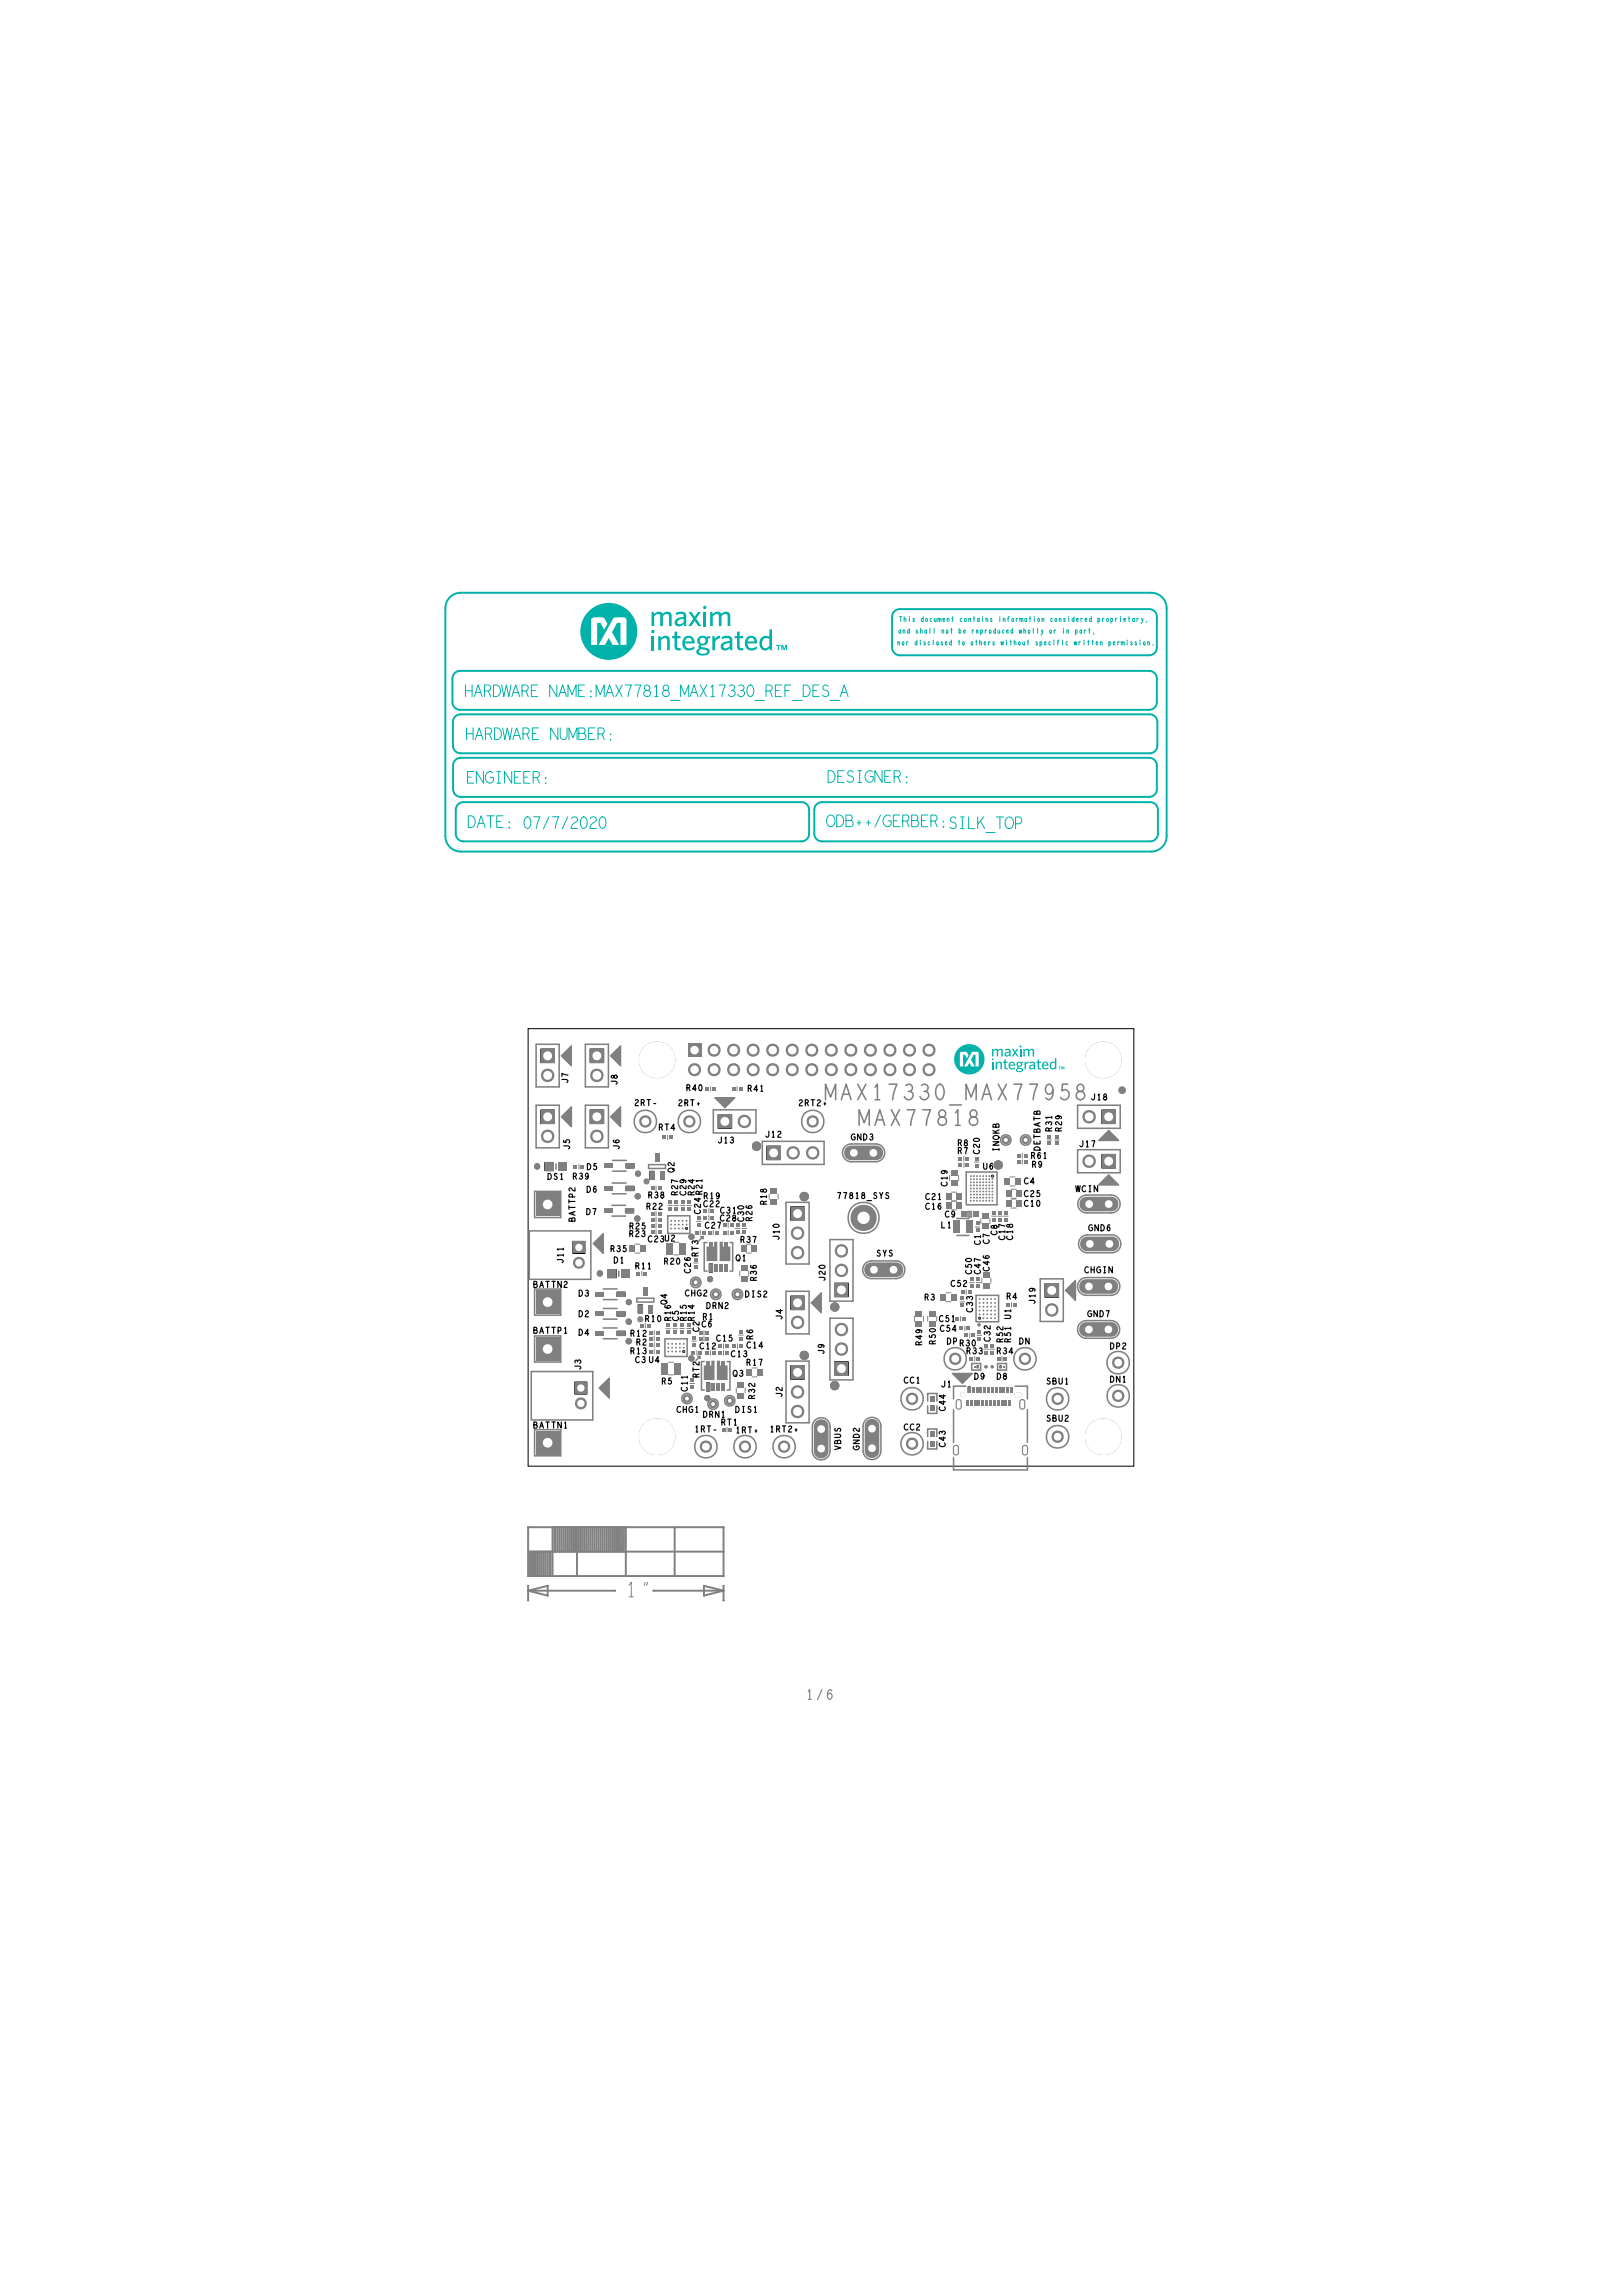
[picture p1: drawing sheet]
<svg xmlns="http://www.w3.org/2000/svg" width="210mm" height="298mm" viewBox="0 0 210 298" stroke-linecap="round" stroke-linejoin="round" font-family="sans-serif">
<defs><g id="words">
<g font-size="1.5" fill="#00b2a9">
<text x="60.3" y="90.6">HARDWARE</text>
<text x="60.5" y="96.2">HARDWARE</text>
<text x="60.6" y="101.8">ENGINEER:</text>
<text x="107.5" y="101.7">DESIGNER:</text>
<text x="60.7" y="107.6">DATE:</text>
<text x="107.4" y="107.5">ODB++/GERBER:SILK_TOP</text>
</g>
<g font-size=".8">
<text x="88.1" y="143.8">2RT+</text>
<text x="97.2" y="141.9">R41</text>
<text x="103.8" y="143.8">2RT2+</text>
<text x="93.3" y="148.7">J13</text>
<text x="136.7" y="147.2" transform="rotate(-90 136.7 147.2)">R31</text>
<text x="74.4" y="153.4">R39</text>
<text x="84.2" y="155.8">R38</text>
<text x="91.3" y="155.4" transform="rotate(-90 91.3 155.4)">R21</text>
<text x="91.4" y="155.9">R19</text>
<text x="134" y="150.7">R61</text>
<text x="81.8" y="160.8">R23</text>
<text x="84.2" y="161.5">C23U2</text>
<text x="93.6" y="157.8">C31</text>
<text x="96.2" y="161.6">R37</text>
<text x="99.6" y="156.7" transform="rotate(-90 99.6 156.7)">R18</text>
<text x="73.2" y="164.3" transform="rotate(-90 73.2 164.3)">J11</text>
<text x="79.3" y="162.8">R35</text>
<text x="82.6" y="165">R11</text>
<text x="90.7" y="163.4" transform="rotate(-90 90.7 163.4)">RT3</text>
<text x="95.7" y="164">Q1</text>
<text x="98.3" y="166.6" transform="rotate(-90 98.3 166.6)">R36</text>
<text x="81.9" y="173.8">R12</text>
<text x="83.8" y="171.9">R10</text>
<text x="87.2" y="171.8" transform="rotate(-90 87.2 171.8)">R16</text>
<text x="89.2" y="171.8" transform="rotate(-90 89.2 171.8)">R15</text>
<text x="90.2" y="171.8" transform="rotate(-90 90.2 171.8)">R14</text>
<text x="91.3" y="171.6">R1</text>
<text x="120.2" y="169.1">R3</text>
<text x="126.4" y="170.7" transform="rotate(-90 126.4 170.7)">C33</text>
<text x="81.9" y="176.1">R13</text>
<text x="95" y="176.4">C13</text>
<text x="95.3" y="179">Q3</text>
<text x="97" y="177.6">R17</text>
<text x="124.7" y="175">R30</text>
<text x="125.6" y="176.1">R33</text>
<text x="129.5" y="176.1">R34</text>
<text x="131.4" y="174.6" transform="rotate(-90 131.4 174.6)">R51</text>
<text x="89.4" y="181" transform="rotate(-90 89.4 181)">C11</text>
<text x="93.7" y="185.3">RT1</text>
<text x="98.1" y="182" transform="rotate(-90 98.1 182)">R32</text>
<text x="90.3" y="186.2">1RT-</text>
<text x="95.6" y="186.3">1RT+</text>
<text x="100.1" y="186.2">1RT2+</text>
</g>
<g font-size=".6" fill="#00b2a9">
<text x="116.6" y="83.9">nor</text>
<text x="116.8" y="82.4">and</text>
<text x="116.9" y="80.8">This</text>
<text x="118.9" y="83.9">disclosed</text>
<text x="119" y="82.4">shall</text>
<text x="119.7" y="80.8">document</text>
<text x="122.4" y="82.4">not</text>
<text x="124.5" y="83.9">to</text>
<text x="124.7" y="82.4">be</text>
<text x="124.8" y="80.8">contains</text>
<text x="126.2" y="83.9">others</text>
<text x="126.3" y="82.4">reproduced</text>
<text x="129.9" y="80.8">information</text>
<text x="130.2" y="83.9">without</text>
<text x="132.5" y="82.4">wholly</text>
<text x="134.7" y="83.9">specific</text>
<text x="136.5" y="82.4">or</text>
<text x="136.6" y="80.8">considered</text>
<text x="138.2" y="82.4">in</text>
<text x="139.7" y="83.9">written</text>
<text x="139.9" y="82.4">part,</text>
<text x="142.8" y="80.8">proprietary,</text>
<text x="144.3" y="83.9">permission.</text>
</g>
</g></defs>
<!-- layer: Board Outline -->
<g fill="#00b2a9">
<path d="M138 138.7h.1l.1 .2v-.2h.2v.4h-.1v-.3l-.1 .3-.2-.3v.3z"/>
<path d="M137.6 138.7h.3l-.1 .1v.3h-.1v-.3z"/>
<path d="M132.6 136h.1l.1 .1-.1 .1z"/>
<path d="M133.2 138.1h.1l.1 .2 .3-.2v.1l-.3 .3v.6h-.2z"/>
<path d="M133 136.4h.2v.1a.34 .34 0 0 1 .6 0l.3-.1 .3 .1v.9h-.2v-.7l-.1-.2-.3 .2v.7h-.2v-.7l-.1-.2-.3 .2v.7h-.2z"/>
<path d="M132.6 136.4h.2v1h-.2z"/>
<path d="M135.6 138.2l.1-.1a.43 .43 0 0 1 .4 .1 .43 .43 0 0 1 .2 .4h-.7v-.2h.5l-.1-.2h-.3l-.1 .2 .1 .4 .2 .1 .4-.1v.1l-.3 .2-.4-.1-.2-.4z"/>
<path d="M134.9 137.8h.2v.3h.2v.1h-.2v.6v.1h.2v.2h-.3l-.1-.2v-.7h-.2v-.1h.2z"/>
<path d="M133.8 138.1h.4l.3 .1 .1 .9h-.2v-.2l-.3 .2-.3-.1v-.3l.2-.2 .4-.1v.2l-.4 .1v.2h.2l.2-.1v-.5l-.2-.1-.3 .1z"/>
<path d="M129 137.7l.1-.1 .1 .2-.1 .1z"/>
<path d="M131.3 138.2l.1-.1a.43 .43 0 0 1 .4 .1 .43 .43 0 0 1 .2 .4h-.7v-.2h.5l-.1-.2h-.3l-.1 .2 .1 .4 .2 .1 .3-.1 .1 .1-.4 .2-.3-.1-.2-.4z"/>
<path d="M130.6 137.8h.1v.3h.3v.1h-.3v.6l.1 .1h.2v.2h-.3l-.1-.2v-.7h-.2v-.1h.2z"/>
<path d="M129.4 138.1h.2v.1a.33 .33 0 0 1 .4-.2 .33 .33 0 0 1 .2 .3v.8h-.1l-.1-.8-.1-.1-.3 .2v.7h-.2z"/>
<path d="M129 138.1h.2v1h-.2z"/>
<path d="M129 136.4h.1v.1a.34 .34 0 0 1 .6 0l.3-.1 .3 .1 .1 .9h-.2v-.7l-.1-.2-.3 .2v.7h-.2v-.7l-.1-.2-.3 .2v.7h-.2z"/>
<path d="M131.5 136.4h.2l.3 .3 .2-.3h.2l-.3 .5 .3 .5h-.2l-.2-.4-.3 .4h-.2l.4-.5z"/>
<path d="M130.6 136.5l.4-.1 .3 .1 .1 .9h-.2v-.1l-.3 .1-.3-.1v-.3l.2-.2 .4-.1v.2l-.4 .1v.2h.2l.2-.1v-.5l-.2-.1-.3 .1z"/>
</g>
<g fill="#00b2a9">
<path d="M132.2 138.2l.3-.1h.3h.2v.1h-.1a.39 .39 0 0 1-.5 .6l.5 .2 .1 .1a.52 .52 0 0 1-.7 .3l-.2-.2 .2-.3-.1-.1 .1-.1-.2-.3zM132.3 139h.1h.3l.1 .2a.44 .44 0 0 1-.6 0zM132.3 138.4a.21 .21 0 0 1 .4 0 .21 .21 0 0 1-.4 0z" fill-rule="evenodd"/>
<path d="M137.1 137.6h.2v1.5h-.1v-.2l-.3 .2-.2-.1-.3-.3a.5 .5 0 0 1 .3-.6h.4zM136.7 138.3h.4v.4l-.1 .2h-.2l-.1-.1-.1-.3z" fill-rule="evenodd"/>
<path d="M124.6 136.3a1.98 1.98 0 0 1 2.2-.4 1.98 1.98 0 0 1 1.2 1.9h-.8v-.9l-.8-.1-1.1 1.9h.4l.3-.5 .3 .5h.4l-.5-.9 .4-.6h.2v1.5h.4v-.9h.8a1.98 1.98 0 0 1-2.8 1.8 1.98 1.98 0 0 1-.6-3.3zM124.8 136.8h.8l.3 .4-.2 .4-.3-.4h-.2v1.5h-.4z" fill-rule="evenodd"/>
</g>
<path d="M68.7 133.8h78.7v56.9h-78.7z" fill="none" stroke="#000" stroke-width=".13"/>
<path d="M90.7 176.4h.3v.3zM91 176.4l-.5 .5M91.1 160.8h.3v.3zM91.4 160.8l-.5 .5" fill="none" stroke="#808080" stroke-width=".2"/>
<!-- layer: Components -->
<g fill="none" stroke="#808080" stroke-width=".2">
<path d="M83.8 153.4l.2-.1 .3 .1v.2v.2l-.3 .1-.2-.1-.1-.2zM84 153.6v-.1l.1 .2h-.1zM84.3 151.5h2.2v.5h-2.2zM86.8 158.1h2.9v2.3h-2.9zM125.6 152.4h4v4.3h-4zM129.5 151.3l.3-.1 .2 .1 .1 .2-.1 .2-.2 .1-.3-.1v-.2zM129.7 151.4h.1l.1 .1-.1 .1zM140.4 155.8l.4-.3 .4-.1h3.2a1.16 1.16 0 0 1 1.2 1.2 1.16 1.16 0 0 1-1.2 1.1h-3.1a1.16 1.16 0 0 1-1.1-.7 1.16 1.16 0 0 1 .2-1.2zM82.8 168.8h2.2v.5h-2.2zM83 171.4l.2-.1 .3 .1v.2v.2l-.3 .1-.2-.1-.1-.2zM83.1 171.5h.1l.1 .1-.1 .1zM86.4 174.1h2.9v2.3h-2.9z"/>
<path d="M89.7 176.5l.2-.1 .2 .1 .1 .2-.1 .2-.2 .1-.2-.1-.1-.2zM89.7 160.6l.2-.1 .2 .1 .1 .2-.1 .2-.2 .1-.2-.1-.1-.2zM89.8 176.6h.1l.1 .1-.1 .1zM89.8 160.8l.1-.1 .1 .2h-.1zM91.5 177.1h-.3v3.7h.4M91.9 161.6h-.4v3.7h.4M92.1 166.1h.2h.2l.1 .3-.1 .2h-.2h-.2l-.1-.2zM92.3 166.3l.1 .1h-.1h-.1zM94.5 177.1h.4v3.7h-.4M94.9 161.6h.3v3.7h-.3M112.5 164.3l.3-.2 .4-.1h3.3a1.15 1.15 0 0 1 1.1 1.1 1.15 1.15 0 0 1-1.1 1.2h-3.2a1.15 1.15 0 0 1-1.1-.7 1.15 1.15 0 0 1 .3-1.3zM126.9 168.5h2.9v3.4h-2.9z"/>
<path d="M127.2 172.2h.1l.1 .1-.1 .1zM91.7 181.6l.2-.1 .3 .1v.2v.2l-.3 .1-.2-.1v-.2zM91.9 181.8v-.1l.1 .2h-.1zM105.9 184.7a1.15 1.15 0 0 1 1.3-.2 1.15 1.15 0 0 1 .7 1v3.2a1.15 1.15 0 0 1-1.1 1.1 1.15 1.15 0 0 1-1.2-1.1v-3.2l.1-.5z"/>
<circle cx="129.8" cy="151.5" r=".5"/>
<circle cx="137.5" cy="186.9" r="1.47"/>
<circle cx="137.5" cy="181.9" r="1.46"/>
</g>
<path d="M84.4 152.3h.7v1.1h-.7zM89.1 159.7l.1-.1 .2 .1v.2l-.2 .1-.1-.1zM128.8 152.9l.2-.2 .2 .2v.1l-.2 .1-.2-.1zM82.9 169.6l.7 .1v1.1h-.7zM88.7 175.7l.2-.1 .2 .1v.2l-.2 .1-.2-.1zM91.8 179.8h.5v1.2l-.5-.1zM92.2 164.3h.5v1.2h-.6zM127.2 171.3l.1-.1 .2 .1v.2l-.2 .1-.1-.1z" fill="#000"/>
<g fill="none" stroke="#808080" stroke-width=".13">
<path d="M75.3 151.4v.6M85.3 154.2v.6M85.3 157.5v.6M85.3 158.3v.6M85.3 159.1v.6M86.8 147.6v.6M86.8 156.8h.6M88.5 156.8h.6M89.3 156.8h.6M91 160v.6M92.1 157.1v.6M92.4 141.3v.6"/>
<path d="M95.8 141.3v.6M96.5 159.7h.6M100 155.3v.6M101.1 155.3v.6M125.3 150.4v.6M125.3 151.2v.6M132.9 150v.6M132.9 150.8v.6M136.1 148.2h.6M137.1 148.2h.6M82.5 163h.7M82.5 161.8h.7"/>
<path d="M83.4 165.3v.6M83.9 172.1v.6M85 173v.6M85 173.8v.6M85 174.6v.6M86.6 172.8h.6M86.9 177.2h.7M86.9 178.8h.7M87.6 163.2h.7M87.6 161.6h.7M88.4 172.8h.6M89.3 172.8h.6"/>
<path d="M90.6 175.6v.6M91.5 173v.6M96 173.6h.6M96.2 165.3v.7M97 163h.7M97.3 165.3v.7M97.8 177.9h.6M97.8 179.1h.6M118.9 171.2v.6M120 171.2v.6M120.6 171.2v.6M121.8 171.2v.6"/>
<path d="M123 168.1h.6M123 169.3h.6M126.1 173.3v.6M126.7 176.4v.6M127.9 175.5h.6M128.7 175.5h.6M130.3 176.4v.6M131.5 169.4v.6M94.5 185.6v.6M95.7 180.5v.6M96.9 180.5v.6"/>
</g>
<g fill="#00b2a9">
<path d="M100.9 83.9h.6v.1h-.2v.6h-.2v-.6h-.2z"/>
<path d="M101.6 83.9h.2l.1 .4 .2-.4h.2v.7h-.1v-.5l-.2 .5h-.1l-.2-.5v.5h-.1z"/>
<path d="M100 81.8h.4v2.8h-.3l-.1-.3a.76 .76 0 0 1-.9 .2 .76 .76 0 0 1-.4-.9 .88 .88 0 0 1 1.3-.8v.3l-.1-.1a.61 .61 0 0 0-.7 .1 .61 .61 0 0 0-.1 .8 .48 .48 0 0 0 .4 .4 .48 .48 0 0 0 .5-.3z"/>
<path d="M97.1 82.9a.8 .8 0 0 1 1-.1 .8 .8 0 0 1 .3 .9h-1.2v-.3h.9a.44 .44 0 0 0-.5-.5 .44 .44 0 0 0-.4 .5v.3a.65 .65 0 0 0 .4 .6 .65 .65 0 0 0 .8-.3v.3a.97 .97 0 0 1-1.3 .1 .97 .97 0 0 1-.1-1.4z"/>
<path d="M95.8 82.1h.3v.6h.5v.3h-.5v1.1l.2 .2h.3v.3a.54 .54 0 0 1-.8-.5v-1.1h-.3v-.3h.3z"/>
<path d="M92.3 79.6h.3v.2a.66 .66 0 0 1 1.2 0 .62 .62 0 0 1 .6-.3 .62 .62 0 0 1 .5 .5v1.4h-.3l-.1-1.5a.49 .49 0 0 0-.7 .2v1.3h-.4v-1.5a.5 .5 0 0 0-.7 .2v1.3h-.4z"/>
<path d="M91.5 78.8h.1h.2v.3l-.2 .1-.1-.1z"/>
<path d="M91.4 79.6h.4v1.8h-.4z"/>
<path d="M92.6 82.7h.3v.4a.79 .79 0 0 1 .7-.4v.3l-.4 .1-.3 .4v1.1h-.3z"/>
<path d="M93.8 82.8l.8-.1h.3l.2 .2 .1 .3v1.4h-.3v-.3a.61 .61 0 0 1-.9 .3 .61 .61 0 0 1-.2-.9l.4-.2 .6-.1v.2a.62 .62 0 0 0-.8 .6 .48 .48 0 0 0 .9-.2v-.7a.52 .52 0 0 0-.9-.2h-.1z"/>
<path d="M89.5 79.6h.4l.4 .6 .4-.6h.4l-.6 .9 .7 .9h-.4l-.5-.6-.4 .6h-.4l.6-.9z"/>
<path d="M87.8 79.7l.8-.2 .3 .1 .2 .2 .1 .3v1.3h-.3v-.2a.61 .61 0 0 1-.8 .2 .61 .61 0 0 1-.3-.8l.4-.2 .7-.2v.3a.62 .62 0 0 0-.8 .5 .48 .48 0 0 0 .8-.1v-.8a.52 .52 0 0 0-.9-.2l-.1 .1z"/>
<path d="M90.8 82.9a.8 .8 0 0 1 1-.1l.5-.1v.3h-.3a.63 .63 0 0 1-.7 .9v-.2a.39 .39 0 0 0 .4-.6 .39 .39 0 0 0-.7 0 .39 .39 0 0 0 .3 .6v.2l-.2 .1 .1 .1a1.31 1.31 0 0 1 1 .4 .64 .64 0 0 1-.8 .8v-.3a.35 .35 0 0 0 .4 0 .35 .35 0 0 0 .1-.4l-.2-.1h-.6a.26 .26 0 0 0-.3 .2 .26 .26 0 0 0 .2 .2l.4 .1v.3a.65 .65 0 0 1-.9-.5l.1-.3 .3-.2a.24 .24 0 0 1-.1-.2 .24 .24 0 0 1 .2-.2l-.1-.1a.62 .62 0 0 1-.1-.9z"/>
<path d="M89 82.9a.8 .8 0 0 1 .9-.1 .8 .8 0 0 1 .4 .9h-1.2v-.3h.8a.44 .44 0 0 0-.4-.5 .44 .44 0 0 0-.4 .5l-.1 .3a.65 .65 0 0 0 .5 .6 .65 .65 0 0 0 .7-.3l.1 .3a.97 .97 0 0 1-1.3 .1 .97 .97 0 0 1-.1-1.4z"/>
<path d="M87.7 82.1h.3v.6h.5v.3h-.5v1.1l.1 .2h.4v.3a.54 .54 0 0 1-.8-.5v-1.1h-.3v-.3h.3z"/>
<path d="M84.7 79.6h.3v.2a.66 .66 0 0 1 1.1 0 .62 .62 0 0 1 .7-.3 .62 .62 0 0 1 .5 .5v1.4h-.3l-.1-1.5a.49 .49 0 0 0-.7 .2v1.3h-.4v-1.5a.5 .5 0 0 0-.8 .2v1.3h-.3z"/>
<path d="M84.7 82.7h.3v1.9h-.3z"/>
<path d="M84.7 82l.2-.1 .1 .1v.3h-.1h-.2z"/>
<path d="M85.6 82.7h.2l.1 .3a.64 .64 0 0 1 .6-.4 .64 .64 0 0 1 .6 .5v1.5h-.4v-1.3l-.1-.3a.55 .55 0 0 0-.7 .3v1.3h-.3z"/>
<path d="M76.5 79.5a3.7 3.7 0 0 1 5.5 .3 3.7 3.7 0 0 1-.8 5.4 3.7 3.7 0 0 1-5.3-1.3h2.7l.5-.9 .5 .9h.9l-.9-1.7 .6-1.2h.5v2.9h.7v-3.4l-.3-.2h-1.1l-.3 .1-1.9 3.5h-.2v-2.9h.5l.4 .9 .5-.8-.6-.8h-1.4l-.2 .3v3.3h-.9a3.7 3.7 0 0 1 .6-4.4z"/>
</g>
<path d="M58.5 77.7l.6-.5 .8-.1h89.8a2 2 0 0 1 2 2v29.6a2 2 0 0 1-2 2h-89.8a2 2 0 0 1-2-2v-29.6l.1-.7zM116.3 79.5l.3-.2 .4-.1h32.4a1 1 0 0 1 1 1v4a1 1 0 0 1-1 1h-32.4a1 1 0 0 1-1-1v-4l.1-.4zM58.9 97a1 1 0 0 0 1 1h89.5a1 1 0 0 0 1-1v-3.1a1 1 0 0 0-1-1h-89.5a1 1 0 0 0-1 1v3.1M59.1 87.6l.3-.3 .4-.1h89.6a1 1 0 0 1 1 1v3.1a1 1 0 0 1-1 1h-89.6a1 1 0 0 1-1-1v-3.1zM59.2 98.8l.3-.2 .4-.1h89.5a1 1 0 0 1 1 1v3.1a1 1 0 0 1-1 1h-89.5a1 1 0 0 1-1-1v-3.1l.1-.4zM59.5 104.6l.3-.2 .4-.1h44a1 1 0 0 1 1 1v3.1a1 1 0 0 1-1 1h-44a1 1 0 0 1-1-1v-3.1zM106.1 104.6l.3-.2 .5-.1h42.6a1 1 0 0 1 1 1v3.1a1 1 0 0 1-1 1h-42.6a1 1 0 0 1-1-1v-3.1z" fill="none" stroke="#00b2a9" stroke-width=".25"/>
<g fill="none" stroke="#808080" stroke-width=".13">
<path d="M85.3 159.9v.6M87.6 156.8h.6M90.5 158.8h.6M92.1 158.1v.6M94.7 159v.6M95.6 159.7h.6M123.4 152.9v.6M123.7 157.3h.6M123.7 156.2h.6M123.7 155h.7M123.7 156.2h.7M124.6 152.9v.6"/>
<path d="M125.8 157.5h.5v.8h-.5zM125.9 157.5v.8M126.1 157.5v.8M126.2 157.5v.8M126.7 151.1h.6M126.8 159.6h.6M127.5 158.5v.6M128.7 158.5v.6M128.9 158.2h.6M129.7 158.2h.6M130.5 158.2h.6M131.3 154.2h.6"/>
<path d="M131.3 153.1h.6M131.5 154.7h.6M131.5 155.8h.6M131.5 157.1h.6M131.5 155.9h.6M85 175.5v.6M87.5 172.8h.6M89.7 179.9h.6M89.9 174.4h.6M90.2 164.3h.5M91.5 173.8v.6M92.3 175.6v.6"/>
<path d="M92.7 160v.6M94.1 174.8v.6M94.1 175.6v.6M94.7 160v.6M95.9 174.8v.6M124.8 169.3h.6M124.9 171.2v.6M125.4 172.5v.6M125.6 167.7v.6M126 166.8h.6M126.9 166.8h.6M127 173.6h.6"/>
<path d="M127.6 166.2v.7M128.8 166.2v.7M68.7 205h.1M94.1 205h.1"/>
<circle cx="68.7" cy="198.6" r=".06"/>
<circle cx="71.8" cy="198.6" r=".06"/>
<circle cx="72.1" cy="198.6" r=".06"/>
<circle cx="72.2" cy="198.6" r=".06"/>
<circle cx="72.5" cy="198.6" r=".06"/>
<circle cx="72.7" cy="198.6" r=".06"/>
<circle cx="73" cy="198.6" r=".06"/>
<circle cx="73.2" cy="198.6" r=".06"/>
<circle cx="73.5" cy="198.6" r=".06"/>
<circle cx="73.7" cy="198.6" r=".06"/>
<circle cx="74" cy="198.6" r=".06"/>
<circle cx="74.2" cy="198.6" r=".06"/>
<circle cx="74.5" cy="198.6" r=".06"/>
<circle cx="74.7" cy="198.6" r=".06"/>
<circle cx="75" cy="198.6" r=".06"/>
<circle cx="75.3" cy="198.6" r=".06"/>
<circle cx="75.5" cy="198.6" r=".06"/>
<circle cx="75.8" cy="198.6" r=".06"/>
<circle cx="76" cy="198.6" r=".06"/>
<circle cx="76.3" cy="198.6" r=".06"/>
<circle cx="76.5" cy="198.6" r=".06"/>
<circle cx="76.8" cy="198.6" r=".06"/>
<circle cx="77" cy="198.6" r=".06"/>
<circle cx="77.3" cy="198.6" r=".06"/>
<circle cx="77.5" cy="198.6" r=".06"/>
<circle cx="77.8" cy="198.6" r=".06"/>
<circle cx="78" cy="198.6" r=".06"/>
<circle cx="78.3" cy="198.6" r=".06"/>
<circle cx="78.6" cy="198.6" r=".06"/>
<circle cx="78.8" cy="198.6" r=".06"/>
<circle cx="79.1" cy="198.6" r=".06"/>
<circle cx="79.3" cy="198.6" r=".06"/>
<circle cx="79.6" cy="198.6" r=".06"/>
<circle cx="79.8" cy="198.6" r=".06"/>
<circle cx="80.1" cy="198.6" r=".06"/>
<circle cx="80.3" cy="198.6" r=".06"/>
<circle cx="80.6" cy="198.6" r=".06"/>
<circle cx="80.8" cy="198.6" r=".06"/>
<circle cx="81.1" cy="198.6" r=".06"/>
<circle cx="81.4" cy="198.6" r=".06"/>
<circle cx="87.7" cy="198.6" r=".06"/>
<circle cx="94.1" cy="198.6" r=".06"/>
<circle cx="68.7" cy="201.8" r=".06"/>
<circle cx="68.7" cy="205" r=".06"/>
<circle cx="68.7" cy="206.9" r=".06"/>
<circle cx="68.7" cy="208.1" r=".06"/>
<circle cx="68.7" cy="206.2" r=".06"/>
<circle cx="68.7" cy="205" r=".01"/>
<circle cx="68.9" cy="205" r=".06"/>
<circle cx="68.9" cy="201.8" r=".06"/>
<circle cx="69.2" cy="205" r=".06"/>
<circle cx="69.2" cy="201.8" r=".06"/>
<circle cx="69.4" cy="205" r=".06"/>
<circle cx="69.4" cy="201.8" r=".06"/>
<circle cx="69.7" cy="205" r=".06"/>
<circle cx="69.7" cy="201.8" r=".06"/>
<circle cx="69.9" cy="205" r=".06"/>
<circle cx="69.9" cy="201.8" r=".06"/>
<circle cx="70.2" cy="205" r=".06"/>
<circle cx="70.2" cy="201.8" r=".06"/>
<circle cx="70.4" cy="205" r=".06"/>
<circle cx="70.4" cy="201.8" r=".06"/>
<circle cx="70.7" cy="205" r=".06"/>
<circle cx="70.7" cy="201.8" r=".06"/>
<circle cx="70.9" cy="201.8" r=".06"/>
<circle cx="70.9" cy="205" r=".06"/>
<circle cx="71.2" cy="207.5" r=".06"/>
<circle cx="71.2" cy="205" r=".06"/>
<circle cx="71.2" cy="201.8" r=".06"/>
<circle cx="71.2" cy="206.2" r=".06"/>
<circle cx="71.4" cy="205" r=".06"/>
<circle cx="71.4" cy="201.8" r=".06"/>
<circle cx="71.6" cy="201.8" r=".06"/>
<circle cx="71.6" cy="205" r=".06"/>
<circle cx="71.8" cy="205" r=".06"/>
<circle cx="72.1" cy="201.8" r=".06"/>
<circle cx="72.2" cy="201.8" r=".06"/>
<circle cx="72.5" cy="201.8" r=".06"/>
<circle cx="72.7" cy="201.8" r=".06"/>
<circle cx="73" cy="201.8" r=".06"/>
<circle cx="73.2" cy="201.8" r=".06"/>
<circle cx="73.5" cy="201.8" r=".06"/>
<circle cx="73.7" cy="201.8" r=".06"/>
<circle cx="74" cy="201.8" r=".06"/>
<circle cx="74.2" cy="201.8" r=".06"/>
<circle cx="74.5" cy="201.8" r=".06"/>
<circle cx="74.7" cy="201.8" r=".06"/>
<circle cx="75" cy="205" r=".06"/>
<circle cx="75.3" cy="201.8" r=".06"/>
<circle cx="75.5" cy="201.8" r=".06"/>
<circle cx="75.8" cy="201.8" r=".06"/>
<circle cx="76" cy="201.8" r=".06"/>
<circle cx="76.3" cy="201.8" r=".06"/>
<circle cx="76.5" cy="201.8" r=".06"/>
<circle cx="76.8" cy="201.8" r=".06"/>
<circle cx="77" cy="201.8" r=".06"/>
<circle cx="77.3" cy="201.8" r=".06"/>
<circle cx="77.5" cy="201.8" r=".06"/>
<circle cx="77.8" cy="201.8" r=".06"/>
<circle cx="78" cy="201.8" r=".06"/>
<circle cx="78.3" cy="201.8" r=".06"/>
<circle cx="78.6" cy="201.8" r=".06"/>
<circle cx="78.8" cy="201.8" r=".06"/>
<circle cx="79.1" cy="201.8" r=".06"/>
<circle cx="79.3" cy="201.8" r=".06"/>
<circle cx="79.6" cy="201.8" r=".06"/>
<circle cx="79.8" cy="201.8" r=".06"/>
<circle cx="80" cy="206.9" r=".06"/>
<circle cx="80.1" cy="201.8" r=".06"/>
<circle cx="80.3" cy="201.8" r=".06"/>
<circle cx="80.6" cy="201.8" r=".06"/>
<circle cx="80.8" cy="201.8" r=".06"/>
<circle cx="81.1" cy="201.8" r=".06"/>
<circle cx="81.4" cy="205" r=".06"/>
<circle cx="84.9" cy="206.9" r=".06"/>
<circle cx="87.7" cy="205" r=".06"/>
<circle cx="91.5" cy="207.5" r=".06"/>
<circle cx="91.5" cy="206.2" r=".06"/>
<circle cx="94.1" cy="206.9" r=".06"/>
<circle cx="94.1" cy="205" r=".06"/>
<circle cx="94.1" cy="208.1" r=".06"/>
<circle cx="94.1" cy="201.8" r=".06"/>
<circle cx="94.1" cy="206.2" r=".06"/>
<circle cx="94.1" cy="205" r=".01"/>
</g>
<g fill="none" stroke="#808080" stroke-width=".25">
<path d="M68.7 198.6h25.4v6.4h-25.4zM71.8 198.6v6.4M72.1 198.6v3.2M72.2 198.6v3.2M72.5 198.6v3.2M72.7 198.6v3.2M73 198.6v3.2M73.2 198.6v3.2M73.5 198.6v3.2M73.7 198.6v3.2M74 198.6v3.2M74.2 198.6v3.2"/>
<path d="M74.5 198.6v3.2M74.7 198.6v3.2M75 198.6v6.4M75.3 198.6v3.2M75.5 198.6v3.2M75.8 198.6v3.2M76 198.6v3.2M76.3 198.6v3.2M76.5 198.6v3.2M76.8 198.6v3.2M77 198.6v3.2M77.3 198.6v3.2"/>
<path d="M77.5 198.6v3.2M77.8 198.6v3.2M78 198.6v3.2M78.3 198.6v3.2M78.6 198.6v3.2M78.8 198.6v3.2M79.1 198.6v3.2M79.3 198.6v3.2M79.6 198.6v3.2M79.8 198.6v3.2M80.1 198.6v3.2M80.3 198.6v3.2"/>
<path d="M80.6 198.6v3.2M80.8 198.6v3.2M81.1 198.6v3.2M81.4 198.6v6.4M87.7 198.6v6.4M68.7 206.9h11.3M68.7 201.8h25.4M68.7 206.9l2.5-.7v1.3zM68.7 206.2v1.9M68.9 201.8v3.2M69.2 201.8v3.2M69.4 201.8v3.2"/>
<path d="M69.7 201.8v3.2M69.9 201.8v3.2M70.2 201.8v3.2M70.4 201.8v3.2M70.7 201.8v3.2M70.9 201.8v3.2M71.2 201.8v3.2M71.4 201.8v3.2M71.6 201.8v3.2M84.9 206.9h9.2M91.5 206.2l2.6 .7-2.6 .6zM94.1 206.2v1.9"/>
</g>
<g fill="none" stroke="#808080" stroke-width=".2">
<path d="M69.7 135.8h3v5.5h-3zM73.1 137.3l1.1-1.1v2.3zM73.1 137.3l1.1-1v2zM73.2 137.3l.9-.9v1.8zM73.3 137.3l.8-.8v1.6zM73.4 137.3l.6-.5v1.1zM73.5 137.3l.4-.4v.8zM73.8 137.1v.4l-.2-.2zM73.9 137v.6l-.3-.3zM74 136.6v1.4l-.6-.7zM74.3 136v2.6l-1.3-1.3zM76.1 135.8h3v5.5h-3z"/>
<path d="M79.5 137.3l1.1-1v2zM79.6 137.3l.9-.9v1.8zM80.2 137.1v.4l-.2-.2zM80.3 137v.6l-.3-.3zM80.3 136.9v.8l-.4-.4zM80.4 136.8v1l-.6-.5zM80.4 136.6v1.4l-.6-.7zM80.5 136.5v1.6l-.8-.8zM80.6 136.2v2.3l-1.1-1.2zM80.7 136v2.6l-1.3-1.3zM69.5 154.9h3.4v3.4h-3.4zM69.6 151.5l.2-.1 .2 .1 .1 .2-.1 .2-.2 .1-.2-.1-.1-.2z"/>
<path d="M69.7 143.7h3v5.6h-3zM69.7 151.6h.1l.1 .1-.1 .1zM72.3 151.4v.7M73.2 145.2l.9-.9v1.8zM73.3 145.2l.8-.8v1.6zM73.4 145.2l.6-.5v1.1zM73.8 145v.4l-.2-.2zM73.9 144.9v.6l-.3-.3zM73.9 144.8v.9l-.4-.5zM74 144.6v1.3l-.6-.7zM74.2 144.2v2.1l-1.1-1.1zM74.2 144.1v2.3l-1.1-1.2z"/>
<path d="M74.3 144v2.5l-1.3-1.3zM76.1 143.7h3v5.6h-3zM79.5 145.2l1.1-1.1v2.3zM79.5 145.2l1.1-1v2.1zM79.5 156.7h1.8M79.5 158.1h1.8M79.6 153.8h1.8M79.6 155.2h1.8M79.6 145.2l.9-.9v1.8zM79.6 150.9h1.8M79.6 152.3h1.8M79.7 145.2l.8-.8v1.6z"/>
<path d="M80 145.2l.2-.2v.4zM80.3 144.9v.6l-.3-.3zM80.3 144.8v.9l-.4-.5zM80.4 144.7v1.1l-.6-.6zM80.4 144.6v1.3l-.6-.7zM80.7 144v2.5l-1.3-1.3zM82.6 158.3l.2-.1 .3 .1v.2v.2l-.3 .1-.2-.1-.1-.2zM82.7 155.4l.2-.1 .2 .1 .1 .2-.1 .2-.2 .1-.2-.1-.1-.2zM82.7 152.4l.2-.1 .3 .1v.2v.2l-.3 .1-.2-.1-.1-.2zM82.8 158.4l.1 .1-.1 .1zM82.8 152.6l.1-.1 .1 .2h-.1zM82.9 155.5l.1 .1-.1 .1-.1-.1z"/>
<path d="M92.7 144.3h5.6v3h-5.6zM93 142.8h2.5l-1.3 1.2zM93.1 142.8h2.3l-1.2 1.2zM93.2 142.9h2.1l-1.1 1zM93.3 142.9h1.8l-.9 .9zM93.4 143h1.6l-.8 .8zM93.6 143h1.3l-.7 .7zM93.7 143.1h1.1l-.6 .5zM93.8 143.1h.8l-.4 .4zM93.9 143.2h.6l-.3 .3zM94 143.2h.4l-.2 .2zM98.1 148.8h.2h.3v.3v.2l-.3 .1-.2-.1-.1-.2z"/>
<path d="M98.3 149l.1 .1-.1 .1zM99.1 148.4h8v3h-8zM102.2 156.4h3v8h-3zM104.3 155.4l.2-.1 .3 .1v.2v.2l-.3 .1-.2-.1-.1-.2zM104.5 155.6v-.1l.1 .2h-.1zM110.7 148.8h3.1a1.15 1.15 0 0 1 1.2 1.1 1.15 1.15 0 0 1-1.2 1.2h-3.1a1.15 1.15 0 0 1-1.2-1.2 1.15 1.15 0 0 1 1.2-1.1M124.4 158.5h1.6M140.1 143.7h5.5v3h-5.5zM140.1 149.5h5.5v3h-5.5zM143.2 148.1l.9-.9 .9 .9zM143.2 153.9l.9-.9 .9 .9zM143.5 148l.6-.6 .7 .6z"/>
<path d="M143.5 153.8l.6-.6 .7 .6zM143.6 148l.5-.5 .6 .5zM143.6 153.8l.5-.6 .6 .6zM143.7 147.9l.4-.4 .4 .4zM143.8 147.9l.3-.3 .3 .3zM143.9 147.8l.2-.1 .2 .1zM144.1 147.3l.8 .8h-1.6zM144.1 147.2l1.1 1h-2.1zM144.1 147.1l1.2 1.1h-2.3zM144.1 147l1.3 1.3h-2.5zM144.1 153.1l.8 .8h-1.6zM144.1 152.9l1.1 1.1h-2.1z"/>
<path d="M144.1 152.9l1.2 1.1h-2.3zM144.1 153.4l.2 .2h-.4zM144.1 153.4l.3 .3h-.6zM144.1 153.3l.5 .4h-.9zM144.1 152.8l1.3 1.3h-2.5zM68.8 160.1h8v6.3h-8zM69.1 178.4h8v6.3h-8zM69.5 167.6h3.4v3.4h-3.4zM69.5 173.7h3.4v3.4h-3.4zM77.6 161.7l.5-.5v1.1zM77.6 161.7l.5-.4v.8zM77.7 165.4l.3-.1 .2 .1 .1 .2-.1 .2-.2 .1-.3-.1v-.2z"/>
<path d="M77.9 165.6l.1-.1 .1 .1-.1 .1zM78 161.5v.4l-.2-.2zM78 161.4v.6l-.3-.3zM78.2 161v1.4l-.7-.7zM78.2 160.9v1.6l-.8-.8zM78.3 160.8v1.8l-.9-.9zM78.3 160.7v2l-1-1zM78.4 160.6v2.3l-1.2-1.2zM78.4 160.4v2.6l-1.3-1.3zM78.4 172.7h1.8M78.4 174.1h1.8M78.4 167.6h1.8"/>
<path d="M78.4 169h1.8M78.4 170.2h1.8M78.4 171.5h1.8M79 179.7v1.6l-.8-.8zM79 179.6v1.8l-.9-.9zM79.1 179.5v2l-1.1-1zM79.1 179.4v2.3l-1.1-1.2zM80.4 165.3v.7M81.5 174.2l.2-.1 .3 .1v.2v.2l-.3 .1-.2-.1-.1-.2zM81.5 171.7l.2-.1 .3 .1v.2v.2l-.3 .1-.2-.1-.1-.2zM81.5 169.1l.2-.1 .3 .1v.2v.2l-.3 .1-.2-.1-.1-.2zM81.6 174.4l.1-.1 .1 .2h-.1z"/>
<path d="M81.6 171.8h.1l.1 .1-.1 .1zM81.7 169.3v-.1l.1 .2h-.1zM102.2 167.9h3v5.6h-3zM102.2 177h3v8h-3zM104.3 176.1l.2-.1 .3 .1v.2v.2l-.3 .1-.2-.1v-.2zM104.5 176.2l.1 .1-.1 .1zM105.5 169.4l1.2-1.2v2.5zM105.5 169.4l1.2-1.1v2.3zM105.6 169.4l1-1v2.1zM105.9 169.4l.5-.5v1.1zM106 169.4l.3-.3v.6zM106.1 169.4l.2-.2v.4z"/>
<path d="M106.4 169v.9l-.4-.5zM106.5 168.8v1.3l-.7-.7zM106.5 168.6v1.6l-.7-.8zM106.6 168.5v1.8l-.9-.9zM107.9 171.4h3v8h-3zM107.9 161.2h3v8h-3zM108.3 180l.2-.1 .2 .1 .1 .2-.1 .2-.2 .1-.2-.1-.1-.2zM108.3 169.8l.2-.1 .2 .1 .1 .2-.1 .2-.2 .1-.2-.1-.1-.2zM108.4 169.9h.1l.1 .1-.1 .1zM123.8 178.6h2.6l-1.3 1.3zM124 178.7h2.3l-1.2 1.1zM124.1 178.7h2l-1 1z"/>
<path d="M124.2 178.8h1.8l-.9 .9zM124.3 178.8h1.6l-.8 .8zM124.4 160.7h1.6M124.4 178.9h1.4l-.7 .6zM124.6 178.9h1l-.5 .6zM124.7 179h.8l-.4 .4zM124.8 179h.6l-.3 .3zM124.9 179.1h.4l-.2 .2zM126.3 177.3h1.2v.9h-1.2zM128.1 177.7l.1-.1 .1 .2h-.1zM128.9 177.7l.1-.1 .1 .2h-.1zM129.7 177.3h1.1v.9h-1.1z"/>
<path d="M135.2 166.3h3v5.5h-3zM138.5 167.8l1.3-1.3v2.6zM138.6 167.8l1.1-1.1v2.3zM138.7 167.8l1-1v2zM139 167.8l.5-.5v1.1zM139 167.8l.4-.4v.8zM139.3 167.6v.4l-.1-.2zM139.4 167.5v.6l-.3-.3zM139.5 167.1v1.4l-.6-.7zM139.6 167v1.6l-.8-.8zM139.6 166.9v1.8l-.9-.9zM140.4 166.5l.3-.3 .5-.1h3.2a1.16 1.16 0 0 1 1.2 1.2 1.16 1.16 0 0 1-1.2 1.1h-3.2a1.16 1.16 0 0 1-1-.7 1.16 1.16 0 0 1 .2-1.2z"/>
<path d="M140.4 172.1l.3-.3 .4-.1h3.3a1.15 1.15 0 0 1 1.1 1.2 1.15 1.15 0 0 1-1.1 1.1h-3.2a1.15 1.15 0 0 1-1-.7 1.15 1.15 0 0 1 .2-1.2zM140.5 160.9l.4-.2 .4-.1h3.2a1.16 1.16 0 0 1 1.2 1.1 1.16 1.16 0 0 1-1.2 1.2h-3.1a1.16 1.16 0 0 1-1.1-.7 1.16 1.16 0 0 1 .2-1.3zM69.5 185.9h3.4v3.4h-3.4zM77.9 180.5l1.3-1.3v2.6zM78.3 180.5l.6-.7v1.4zM78.3 180.5l.6-.5v1.1zM78.5 180.5l.3-.3v.6zM78.7 180.3v.4l-.2-.2zM78.8 180.1v.8l-.4-.4zM108.4 180.1h.1l.1 .1-.1 .1zM112.5 184.7a1.16 1.16 0 0 1 1.3-.3 1.16 1.16 0 0 1 .7 1.1v3.2a1.16 1.16 0 0 1-1.1 1.1 1.16 1.16 0 0 1-1.2-1.1v-3.3l.1-.4zM120.6 182.2v-1h1.2v1"/>
<path d="M120.6 182.8v1h1.2v-1M120.6 186.8v-1h1.2v1M120.6 187.4v1h1.2v-1M124 189.6v1.6h9.6v-1.6M124 183.3v4.3M125.6 180.3h-1.6v1.6M132 180.3h1.6v1.6M133.6 183.3v4.3"/>
<circle cx="83.9" cy="145.8" r="1.46"/>
<circle cx="89.6" cy="145.8" r="1.46"/>
<circle cx="98.3" cy="149.1" r=".5"/>
<circle cx="104.5" cy="155.6" r=".51"/>
<circle cx="105.6" cy="145.8" r="1.46"/>
<circle cx="112.2" cy="158.4" r="2.02"/>
<circle cx="130.8" cy="148.3" r=".68"/>
<circle cx="133.3" cy="148.3" r=".68"/>
<circle cx="90.4" cy="166.8" r=".68"/>
<circle cx="93.1" cy="168.3" r=".68"/>
<circle cx="95.9" cy="168.3" r=".68"/>
<circle cx="104.5" cy="176.3" r=".5"/>
<circle cx="108.5" cy="170" r=".5"/>
<circle cx="124.2" cy="176.7" r="1.46"/>
<circle cx="133.2" cy="176.7" r="1.46"/>
<circle cx="145.3" cy="177.2" r="1.47"/>
<circle cx="89.3" cy="181.9" r=".68"/>
<circle cx="91.8" cy="188.1" r="1.47"/>
<circle cx="92.7" cy="182.6" r=".68"/>
<circle cx="94.9" cy="182.2" r=".68"/>
<circle cx="96.8" cy="188.1" r="1.46"/>
<circle cx="101.9" cy="188.1" r="1.46"/>
<circle cx="108.5" cy="180.2" r=".5"/>
<circle cx="118.6" cy="181.9" r="1.46"/>
<circle cx="118.6" cy="187.8" r="1.46"/>
<circle cx="145.4" cy="181.5" r="1.46"/>
</g>
<g fill="#000">
<path d="M70.3 136.4h1.8v1.8h-1.8zM76.7 136.4h1.8v1.8h-1.8zM70.3 144.3h1.8v1.9h-1.8zM70.8 151.1h1.2v1.2h-1.2zM76.7 144.3h1.8v1.9h-1.8zM81.3 157.1h1.1v.7h-1.1zM81.3 154.2h1.2v.7h-1.2zM81.3 151.3h1.2v.6h-1.1zM93.3 144.9h1.9v1.9h-1.9zM99.6 149h1.9v1.9h-1.9zM102.7 156.9h1.9v1.9h-1.9zM143.2 144.3h1.8l.1 1.9h-1.9z"/>
<path d="M143.2 150.1h1.8l.1 1.8h-1.9zM74.4 161.4h1.7v1.6h-1.7zM74.7 179.7h1.6v1.6h-1.6zM78.9 165h1.2v1.2h-1.2zM80.1 173.1h1.2v.6h-1.1zM80.1 168h1.2v.6l-1.1 .1zM80.1 170.5h1.2v.7h-1.1zM102.7 168.5h1.9v1.9h-1.9zM102.7 177.5h1.9v1.9h-1.9zM108.5 177h1.8v1.9h-1.8zM108.5 166.8h1.8v1.9h-1.8zM127 177.6h.2v.3h-.2z"/>
<path d="M129.9 177.6h.3v.3h-.3zM135.8 166.9h1.9v1.8h-1.9zM125.8 180.3h.4v.8h-.4z"/>
</g>
<!-- layer: Nets -->
<path d="M140.5 156l.3-.3 .5-.1h3.1a.95 .95 0 0 1 1 1 .95 .95 0 0 1-1 .9h-3.1a.95 .95 0 0 1-.9-.5 .95 .95 0 0 1 .1-1z" fill="#808080"/>
<g fill="#fff">
<circle cx="141.6" cy="156.6" r=".5"/>
<circle cx="144.1" cy="156.6" r=".5"/>
</g>
<g fill="#808080">
<path d="M128.9 155.3l.1-.1 .1 .2-.1 .1z"/>
<path d="M128.9 155.7l.1-.1 .1 .2-.1 .1z"/>
<path d="M130.8 154.8h.6v.8h-.6z"/>
<path d="M127.7 169.4l.1-.1 .2 .2-.2 .1z"/>
<path d="M126.9 167h.5v.4h-.5z"/>
<path d="M125.1 171.2h.4v.5h-.4z"/>
<path d="M127.2 170.9l.1-.1 .2 .2-.2 .1z"/>
<path d="M129.2 169.4l.1-.1 .2 .2-.2 .1z"/>
<circle cx="108.1" cy="136.6" r=".86"/>
</g>
<circle cx="108.1" cy="136.6" r=".55" fill="#fff"/>
<g fill="#808080">
<path d="M123.6 168.3h.7v.8h-.7z"/>
<path d="M124.9 168.7h.5v.4h-.5z"/>
<path d="M127.2 169.4l.1-.1 .2 .2-.2 .1z"/>
<circle cx="136.7" cy="170.4" r=".88"/>
</g>
<circle cx="136.7" cy="170.4" r=".58" fill="#fff"/>
<g fill="#808080">
<path d="M129.9 180.4h.3v.7h-.3z"/>
<path d="M129.6 182.1h.3v.7h-.3z"/>
<path d="M125.8 167.8h.4v.5h-.4z"/>
<path d="M127.2 168.9l.1-.1 .2 .2-.2 .1z"/>
<path d="M127.4 180.4h.3v.7h-.3z"/>
<path d="M127.1 182.1h.3v.7h-.3z"/>
<path d="M108.5 166.9h1.8v1.7h-1.8z"/>
</g>
<circle cx="109.4" cy="167.8" r=".58" fill="#fff"/>
<path d="M108.5 177.1h1.8v1.8h-1.8z" fill="#808080"/>
<circle cx="109.4" cy="178" r=".58" fill="#fff"/>
<path d="M106.2 184.7a.96 .96 0 0 1 1.5 .8v3.2a.95 .95 0 0 1-.9 1 .95 .95 0 0 1-1-1v-3.2l.1-.4z" fill="#808080"/>
<g fill="#fff">
<circle cx="106.7" cy="188.4" r=".5"/>
<circle cx="106.7" cy="185.8" r=".5"/>
</g>
<g fill="#808080">
<path d="M126.5 152.9l.1-.1 .1 .2-.1 .1z"/>
<path d="M125.6 151.3h.4v.5h-.4z"/>
<path d="M126.1 153.3l.1-.1 .1 .2-.1 .1z"/>
<path d="M124.6 150.4h.4v.5h-.4z"/>
<path d="M124.7 151.3h.4v.5h-.4z"/>
<circle cx="133.3" cy="148.3" r=".55"/>
</g>
<path d="M133.1 148.1l.2-.1 .2 .1v.3l-.2 .1-.2-.1z" fill="#fff"/>
<g fill="#808080">
<path d="M133.1 150h.4v.5h-.4z"/>
<path d="M133.1 150.9h.4v.5h-.4z"/>
<path d="M128.5 154.9l.1-.1 .1 .2-.1 .1z"/>
<path d="M126.9 152.9l.1-.1 .1 .2-.1 .1z"/>
<path d="M126.7 151.4h.5v.4h-.5z"/>
<path d="M126.9 155.3l.1-.1 .1 .2-.1 .1z"/>
<path d="M126.8 158.9h.5v.4h-.5z"/>
<path d="M126.9 155.7l.1-.1 .1 .2-.1 .1z"/>
<path d="M126.9 156.1l.1-.1 .1 .2-.1 .1z"/>
<path d="M126.5 155.7l.1-.1 .1 .2-.1 .1z"/>
<path d="M126.5 156.1l.1-.1 .1 .2-.1 .1z"/>
<path d="M125.5 158.8h.9v1.6h-.9z"/>
<path d="M126.8 159.8h.5v.4h-.5z"/>
<path d="M129 157.5h.5v.4h-.5z"/>
<path d="M127.3 155.3l.1-.1 .1 .2-.1 .1z"/>
<path d="M127.7 154.9l.1-.1 .1 .2-.1 .1z"/>
<path d="M130.6 153.2h.7v.8h-.7z"/>
<path d="M96.3 165.9h.9v.7h-.9z"/>
<path d="M92.8 164.4h.5v1h-.5z"/>
<path d="M93.5 164.4h.4v1h-.4z"/>
<circle cx="93.1" cy="168.3" r=".55"/>
</g>
<path d="M92.9 168.1h.2h.1v.4l-.1 .1-.2-.1z" fill="#fff"/>
<g fill="#808080">
<path d="M95.9 181.1h.8v.7h-.8z"/>
<path d="M92.5 179.8h.4v1.1h-.4z"/>
<path d="M93.2 179.8h.4v1.1h-.4z"/>
<circle cx="92.7" cy="182.6" r=".55"/>
</g>
<path d="M92.5 182.4l.2-.1 .2 .1v.4h-.2h-.2z" fill="#fff"/>
<g fill="#808080">
<path d="M93.8 179.8h.4v1.1h-.4z"/>
<circle cx="94.9" cy="182.2" r=".55"/>
</g>
<path d="M94.7 182l.2-.1 .2 .1v.3l-.2 .1-.2-.1z" fill="#fff"/>
<g fill="#808080">
<path d="M88.4 172.1h.5v.4h-.5z"/>
<path d="M85.1 150h.6v1.1h-.6z"/>
<path d="M75.5 151.5h.4v.5h-.4z"/>
<path d="M94.2 164.4h.4v1h-.4z"/>
<circle cx="95.9" cy="168.3" r=".55"/>
</g>
<path d="M95.7 168.1h.2h.2v.4l-.2 .1-.2-.1z" fill="#fff"/>
<g fill="#808080">
<path d="M88.5 156.1h.5v.4h-.5z"/>
<path d="M83.7 165.4h.4v.5h-.4z"/>
<path d="M83.6 167.4h.6v1.1h-.6z"/>
<path d="M74.6 151.5h.4v.5h-.4z"/>
<path d="M72.6 151.2h1.1v1h-1.1z"/>
<path d="M82.8 165.4h.4v.5h-.4z"/>
<path d="M80.8 165.1h1.1v1h-1.1z"/>
<circle cx="103.7" cy="183.6" r=".88"/>
</g>
<circle cx="103.7" cy="183.6" r=".58" fill="#fff"/>
<circle cx="101.9" cy="188.1" r=".81" fill="#808080"/>
<circle cx="101.9" cy="188.1" r=".5" fill="#fff"/>
<g fill="#808080">
<path d="M90.8 175.7h.4v.5h-.4z"/>
<path d="M102.8 177.6h1.8v1.8h-1.8z"/>
</g>
<circle cx="103.7" cy="178.5" r=".58" fill="#fff"/>
<g fill="#808080">
<path d="M98.4 178.1h.7v.8h-.7z"/>
<circle cx="105.6" cy="145.8" r=".81"/>
</g>
<circle cx="105.6" cy="145.8" r=".5" fill="#fff"/>
<circle cx="105.6" cy="149.9" r=".88" fill="#808080"/>
<circle cx="105.6" cy="149.9" r=".58" fill="#fff"/>
<g fill="#808080">
<path d="M91.3 160h.4v.5h-.4z"/>
<path d="M100.2 154.6h.8v.7h-.8z"/>
<path d="M99.7 149h1.7v1.8h-1.7z"/>
</g>
<circle cx="100.6" cy="149.9" r=".58" fill="#fff"/>
<circle cx="96.8" cy="145.8" r=".88" fill="#808080"/>
<circle cx="96.8" cy="145.8" r=".58" fill="#fff"/>
<g fill="#808080">
<path d="M96.5 159.1h.5v.4h-.5z"/>
<circle cx="103.7" cy="172" r=".88"/>
</g>
<circle cx="103.7" cy="172" r=".58" fill="#fff"/>
<g fill="#808080">
<path d="M96.1 173h.5v.4h-.5z"/>
<path d="M87.1 158.7l.1-.1 .2 .2-.2 .1z"/>
<path d="M85.5 157.6h.4v.5h-.4z"/>
<path d="M88.5 157h.5v.4h-.5z"/>
<path d="M88.1 158.7l.1-.1 .2 .2-.2 .1z"/>
<path d="M89.4 157h.5v.4h-.5z"/>
<path d="M88.6 158.7l.1-.1 .2 .2-.2 .1z"/>
<path d="M87.1 159.2l.1-.1 .2 .2-.2 .1z"/>
<path d="M85.5 159.1h.4v.5h-.4z"/>
<path d="M87.6 159.2l.1-.1 .2 .2-.2 .1z"/>
<path d="M85.5 158.4h.4v.5h-.4z"/>
<circle cx="103.1" cy="149.9" r=".88"/>
</g>
<circle cx="103.1" cy="149.9" r=".58" fill="#fff"/>
<g fill="#808080">
<path d="M88.1 159.2l.1-.1 .2 .2-.2 .1z"/>
<path d="M87 147.7h.4v.5h-.4z"/>
<circle cx="89.6" cy="145.8" r=".81"/>
</g>
<circle cx="89.6" cy="145.8" r=".5" fill="#fff"/>
<g fill="#808080">
<path d="M89.1 159.7l.1-.1 .2 .2-.2 .1z"/>
<path d="M86.8 174.7l.1-.1 .1 .2-.1 .1z"/>
<path d="M85.3 173.1h.4v.5h-.4z"/>
<path d="M88.4 173h.5v.4h-.5z"/>
<path d="M87.8 174.7l.1-.1 .1 .2-.1 .1z"/>
<path d="M89.3 173h.5v.4h-.5z"/>
<path d="M88.3 174.7l.1-.1 .1 .2-.1 .1z"/>
<path d="M86.8 175.2l.1-.1 .1 .2-.1 .1z"/>
<path d="M85.3 174.7h.4v.5h-.4z"/>
<path d="M87.3 175.2l.1-.1 .1 .2-.1 .1z"/>
<path d="M85.3 173.8h.4v.5h-.4z"/>
<circle cx="103.7" cy="181" r=".88"/>
</g>
<circle cx="103.7" cy="181" r=".58" fill="#fff"/>
<g fill="#808080">
<path d="M87.8 175.2l.1-.1 .1 .2-.1 .1z"/>
<circle cx="96.8" cy="188.1" r=".81"/>
</g>
<circle cx="96.8" cy="188.1" r=".5" fill="#fff"/>
<g fill="#808080">
<path d="M94.8 185.7h.4v.5h-.4z"/>
<path d="M88.8 175.7l.1-.1 .1 .2-.1 .1z"/>
<path d="M90 174.7h.5v.4h-.5z"/>
<path d="M88.8 175.2l.1-.1 .1 .2-.1 .1z"/>
<path d="M90 173.8h.5v.4h-.5z"/>
<path d="M88.8 174.7l.1-.1 .1 .2-.1 .1z"/>
<path d="M90.9 173.1h.4v.5h-.4z"/>
<path d="M90.9 173.8h.4v.5h-.4z"/>
<path d="M86.8 175.7l.1-.1 .1 .2-.1 .1z"/>
<path d="M85.3 175.5h.4v.5h-.4z"/>
<path d="M94.3 174.8h.4v.5h-.4z"/>
<path d="M95.2 174.8h.4v.5h-.4z"/>
<path d="M93.4 175.7h.4v.5h-.4z"/>
<path d="M92.6 175.7h.4v.5h-.4z"/>
<path d="M87.1 159.7l.1-.1 .2 .2-.2 .1z"/>
<path d="M85.5 160h.4v.5h-.4z"/>
<path d="M90.6 159.1h.5v.4h-.5z"/>
<path d="M89.1 159.2l.1-.1 .2 .2-.2 .1z"/>
<path d="M91.5 157.2h.4v.5h-.4z"/>
<path d="M91.5 158.1h.4v.5h-.4z"/>
<path d="M90.6 158.2h.5v.4h-.5z"/>
<path d="M89.1 158.7l.1-.1 .2 .2-.2 .1z"/>
<path d="M86.9 157h.5v.4h-.5z"/>
<path d="M87.7 157h.5v.4h-.5z"/>
<path d="M87.6 158.7l.1-.1 .2 .2-.2 .1z"/>
<path d="M95.6 159.1h.5v.4h-.5z"/>
<path d="M94.9 159.1h.4v.5h-.4z"/>
<path d="M92.2 164.4h.4v1h-.4z"/>
<path d="M89.4 156.1h.5v.4h-.5z"/>
<circle cx="90.4" cy="166.8" r=".55"/>
</g>
<path d="M90.3 166.6l.1-.1 .2 .1v.3l-.2 .1-.1-.1z" fill="#fff"/>
<g fill="#808080">
<path d="M90.2 164.5h.5v.4h-.5z"/>
<path d="M96.3 162h.7v.8h-.7z"/>
<path d="M96.5 160h.5v.4h-.5z"/>
<path d="M95.6 160h.5v.4h-.5z"/>
<path d="M96.3 164.6h.9v.7h-.9z"/>
<path d="M94.9 160h.4v.5h-.4z"/>
<path d="M94.2 161.5h.4v1h-.4z"/>
<path d="M93.5 161.5h.5v.6h.9v1.9h-1.4z"/>
<path d="M86.9 156.1h.5v.4h-.5z"/>
<path d="M94 160h.4v.5h-.4z"/>
<path d="M93 160h.4v.5h-.4z"/>
<path d="M91.8 179.8h.5v1.1h-.5z"/>
<path d="M89.3 172.1h.5v.4h-.5z"/>
<circle cx="89.3" cy="181.9" r=".55"/>
</g>
<path d="M89.1 181.7l.2-.1 .2 .1v.4h-.2h-.2z" fill="#fff"/>
<g fill="#808080">
<path d="M89.7 180.2h.5v.4h-.5z"/>
<path d="M86.6 173h.5v.4h-.5z"/>
<path d="M87.5 173h.5v.4h-.5z"/>
<path d="M87.3 174.7l.1-.1 .1 .2-.1 .1z"/>
<circle cx="133.2" cy="176.7" r=".81"/>
</g>
<circle cx="133.2" cy="176.7" r=".5" fill="#fff"/>
<g fill="#808080">
<path d="M130.5 176.5h.4v.5h-.4z"/>
<path d="M126.1 176.5h.4v.5h-.4z"/>
<circle cx="124.2" cy="176.7" r=".81"/>
</g>
<circle cx="124.2" cy="176.7" r=".5" fill="#fff"/>
<circle cx="145.4" cy="177.2" r=".81" fill="#808080"/>
<circle cx="145.4" cy="177.2" r=".5" fill="#fff"/>
<g fill="#808080">
<path d="M129.2 170.9l.1-.1 .2 .2-.2 .1z"/>
<circle cx="145.4" cy="181.5" r=".81"/>
</g>
<circle cx="145.4" cy="181.5" r=".5" fill="#fff"/>
<g fill="#808080">
<path d="M129.2 171.4l.1-.1 .2 .2-.2 .1z"/>
<path d="M130.8 169.4h.4v.5h-.4z"/>
<path d="M128.7 169.9l.1-.1 .2 .2-.2 .1z"/>
<path d="M136.2 148.5h.5v.4h-.5z"/>
<path d="M128.2 170.4l.1-.1 .2 .2-.2 .1z"/>
<path d="M137.2 148.5h.5v.4h-.5z"/>
<path d="M128.2 170.9l.1-.1 .2 .2-.2 .1z"/>
<path d="M128.2 171.4l.1-.1 .2 .2-.2 .1z"/>
<path d="M127.1 173h.5v.4h-.5z"/>
<path d="M126.3 173.4h.4v.5h-.4z"/>
<path d="M129.1 182.1h.3v.7h-.3z"/>
<path d="M119 171.8h.9v.7h-.9z"/>
<path d="M120.9 187.4h.6v.7h-.6z"/>
<circle cx="118.6" cy="187.8" r=".81"/>
</g>
<circle cx="118.6" cy="187.8" r=".5" fill="#fff"/>
<g fill="#808080">
<path d="M127.9 180.4h.3v.7h-.3z"/>
<path d="M120.8 171.8h.8v.7h-.8z"/>
<path d="M120.9 181.5h.6v.8h-.6z"/>
<circle cx="118.6" cy="181.9" r=".81"/>
</g>
<circle cx="118.6" cy="181.9" r=".5" fill="#fff"/>
<g fill="#808080">
<path d="M100.2 155.9h.8v.7h-.8z"/>
<circle cx="103.7" cy="160.4" r=".88"/>
</g>
<circle cx="103.7" cy="160.4" r=".58" fill="#fff"/>
<g fill="#808080">
<path d="M97.7 162h.6v.8h-.6z"/>
<circle cx="109.4" cy="175.4" r=".88"/>
</g>
<circle cx="109.4" cy="175.4" r=".58" fill="#fff"/>
<g fill="#808080">
<path d="M96.1 173.9h.5v.4h-.5z"/>
<path d="M96.1 174.8h.4v.5h-.4z"/>
<path d="M95.9 179.8h.8v.7h-.8z"/>
<path d="M97.1 178.1h.7v.8h-.7z"/>
<path d="M94.3 175.7h.4v.5h-.4z"/>
<path d="M93.8 176.9h.4v1.1h-.4z"/>
<path d="M93.2 176.9h.4v.7h1v1.9h-1.4z"/>
<path d="M86.6 172.1h.5v.4h-.5z"/>
<path d="M127.7 168.9l.1-.1 .2 .2-.2 .1z"/>
<path d="M126.1 167h.5v.4h-.5z"/>
<path d="M112.5 164.5l.3-.2 .5-.1h3.2a.95 .95 0 0 1 .9 .9 .95 .95 0 0 1-.9 1h-3.2a.95 .95 0 0 1-.9-.5 .95 .95 0 0 1 .1-1.1z"/>
</g>
<g fill="#fff">
<circle cx="113.6" cy="165.1" r=".5"/>
<circle cx="116.1" cy="165.1" r=".5"/>
</g>
<circle cx="109.4" cy="165.2" r=".88" fill="#808080"/>
<circle cx="109.4" cy="165.2" r=".58" fill="#fff"/>
<circle cx="103.7" cy="162.9" r=".88" fill="#808080"/>
<circle cx="103.7" cy="162.9" r=".58" fill="#fff"/>
<g fill="#808080">
<path d="M128.5 155.3l.1-.1 .1 .2-.1 .1z"/>
<path d="M130.5 157.5h.5v.4h-.5z"/>
<path d="M128.5 156.1l.1-.1 .1 .2-.1 .1z"/>
<path d="M129.7 157.5h.5v.4h-.5z"/>
<path d="M143.2 144.4h1.8v1.7h-1.8z"/>
</g>
<circle cx="144.1" cy="145.2" r=".58" fill="#fff"/>
<g fill="#808080">
<path d="M136.2 147.6h.5v.4h-.5z"/>
<path d="M91.7 141.3h.4v.5h-.4z"/>
<circle cx="77.6" cy="147.8" r=".88"/>
</g>
<circle cx="77.6" cy="147.8" r=".58" fill="#fff"/>
<circle cx="71.2" cy="147.8" r=".88" fill="#808080"/>
<circle cx="71.2" cy="147.8" r=".58" fill="#fff"/>
<g fill="#808080">
<path d="M127.7 170.4l.1-.1 .2 .2-.2 .1z"/>
<circle cx="92.8" cy="139.1" r=".86"/>
</g>
<circle cx="92.8" cy="139.1" r=".55" fill="#fff"/>
<g fill="#808080">
<path d="M92.6 141.3h.4v.5h-.4z"/>
<path d="M84.6 157.6h.4v.5h-.4z"/>
<path d="M81.4 151.3h1v.6h-1z"/>
<path d="M76.7 144.4h1.8v1.7h-1.8z"/>
</g>
<circle cx="77.6" cy="145.2" r=".58" fill="#fff"/>
<g fill="#808080">
<path d="M84.4 173.1h.4v.5h-.4z"/>
<path d="M80.2 168h1v.6h-1z"/>
<path d="M70.3 144.4h1.8v1.7h-1.8z"/>
</g>
<circle cx="71.2" cy="145.2" r=".58" fill="#fff"/>
<path d="M143.2 150.1h1.8v1.8h-1.8z" fill="#808080"/>
<circle cx="144.1" cy="151" r=".58" fill="#fff"/>
<g fill="#808080">
<path d="M137.2 147.6h.5v.4h-.5z"/>
<path d="M96.1 141.3h.4v.5h-.4z"/>
<circle cx="77.6" cy="139.8" r=".88"/>
</g>
<circle cx="77.6" cy="139.8" r=".58" fill="#fff"/>
<circle cx="71.2" cy="139.8" r=".88" fill="#808080"/>
<circle cx="71.2" cy="139.8" r=".58" fill="#fff"/>
<g fill="#808080">
<path d="M127.7 170.9l.1-.1 .2 .2-.2 .1z"/>
<circle cx="95.4" cy="139.1" r=".86"/>
</g>
<circle cx="95.4" cy="139.1" r=".55" fill="#fff"/>
<g fill="#808080">
<path d="M95.2 141.3h.4v.5h-.4z"/>
<path d="M84.6 159.1h.4v.5h-.4z"/>
<path d="M81.3 157.2h1.1v.5h-1.1z"/>
<path d="M76.7 136.4h1.8v1.8h-1.8z"/>
</g>
<circle cx="77.6" cy="137.3" r=".58" fill="#fff"/>
<g fill="#808080">
<path d="M84.4 174.7h.4v.5h-.4z"/>
<path d="M80.2 173.1h1v.6h-1z"/>
<path d="M70.3 136.4h1.8v1.8h-1.8z"/>
</g>
<circle cx="71.2" cy="137.3" r=".58" fill="#fff"/>
<circle cx="137.5" cy="186.8" r=".81" fill="#808080"/>
<circle cx="137.5" cy="186.8" r=".5" fill="#fff"/>
<g fill="#808080">
<path d="M127.6 182.1h.3v.7h-.3z"/>
<circle cx="137.5" cy="181.9" r=".81"/>
</g>
<circle cx="137.5" cy="181.9" r=".5" fill="#fff"/>
<g fill="#808080">
<path d="M129.4 180.4h.3v.7h-.3z"/>
<path d="M127.2 171.4l.1-.1 .2 .2-.2 .1z"/>
<circle cx="103" cy="139.1" r=".86"/>
</g>
<circle cx="103" cy="139.1" r=".55" fill="#fff"/>
<circle cx="130.8" cy="148.3" r=".55" fill="#808080"/>
<path d="M130.6 148.1l.2-.1 .1 .1v.3l-.1 .1-.2-.1z" fill="#fff"/>
<g fill="#808080">
<path d="M128.1 154.5l.1-.1 .1 .2-.1 .1z"/>
<path d="M140.6 161.2l.3-.3 .5-.1h3.1a.95 .95 0 0 1 1 1 .95 .95 0 0 1-1 .9h-3.1a.95 .95 0 0 1-.9-.5 .95 .95 0 0 1 .1-1z"/>
</g>
<g fill="#fff">
<circle cx="141.7" cy="161.8" r=".5"/>
<circle cx="144.2" cy="161.8" r=".5"/>
</g>
<path d="M140.5 172.3l.3-.3 .4-.1h3.2a.95 .95 0 0 1 1 1 .95 .95 0 0 1-1 .9h-3.2a.95 .95 0 0 1-.8-.5 .95 .95 0 0 1 .1-1z" fill="#808080"/>
<g fill="#fff">
<circle cx="144.1" cy="172.9" r=".5"/>
<circle cx="141.5" cy="172.9" r=".5"/>
</g>
<g fill="#808080">
<path d="M132.2 150h.4v.5h-.4z"/>
<path d="M132.1 156.1h.7v.8h-.7z"/>
<path d="M132.1 154.8h.7v.8h-.7z"/>
<path d="M132.6 182.1l.2-.2h.2l.2 .2 .1 .8-.1 .3-.2 .1h-.2l-.2-.1-.1-.9z"/>
</g>
<path d="M132.7 182.1h.4v.2v.6v.2l-.2 .1-.2-.1-.1-.2z" fill="#fff"/>
<path d="M132.9 188l.2-.1h.3l.2 .1v.9v.2l-.2 .2h-.3l-.2-.2-.1-.8z" fill="#808080"/>
<path d="M133.1 188.1h.3l.1 .2v.6l-.1 .2h-.2h-.1l-.1-.2z" fill="#fff"/>
<g fill="#808080">
<path d="M128.9 152.9l.1-.1 .1 .2-.1 .1z"/>
<path d="M128.9 153.3l.1-.1 .1 .2-.1 .1z"/>
<path d="M128.9 154.9l.1-.1 .1 .2-.1 .1z"/>
<path d="M128.5 152.9l.1-.1 .1 .2-.1 .1z"/>
<path d="M128.5 153.3l.1-.1 .1 .2-.1 .1z"/>
<path d="M128.5 153.7l.1-.1 .1 .2-.1 .1z"/>
<path d="M128.5 154.1l.1-.1 .1 .2-.1 .1z"/>
<path d="M128.1 152.9l.1-.1 .1 .2-.1 .1z"/>
<path d="M128.1 153.3l.1-.1 .1 .2-.1 .1z"/>
<path d="M127.7 152.9l.1-.1 .1 .2-.1 .1z"/>
<path d="M127.7 153.3l.1-.1 .1 .2-.1 .1z"/>
<path d="M127.7 153.7l.1-.1 .1 .2-.1 .1z"/>
<path d="M127.7 154.1l.1-.1 .1 .2-.1 .1z"/>
<path d="M127.7 154.5l.1-.1 .1 .2-.1 .1z"/>
<path d="M131.9 153.2h.7v.8h-.7z"/>
<path d="M129 158.4h.5v.4h-.5z"/>
<path d="M130.5 158.4h.5v.4h-.5z"/>
<path d="M129.7 158.4h.5v.4h-.5z"/>
<path d="M127.7 159.1h.8v.7h-.8z"/>
<path d="M127.8 165.5h.8v.7h-.8z"/>
<path d="M131.7 169.4h.4v.5h-.4z"/>
<path d="M128.2 169.4l.1-.1 .2 .2-.2 .1z"/>
<path d="M128.7 168.9l.1-.1 .2 .2-.2 .1z"/>
<path d="M130.4 177.6h.1v.3h-.1z"/>
<path d="M131.4 180.4h.3v.7h-.3z"/>
<path d="M131.1 182.1h.3v.7h-.3z"/>
<path d="M127.3 153.7l.1-.1 .1 .2-.1 .1z"/>
<path d="M126.9 154.9l.1-.1 .1 .2-.1 .1z"/>
<path d="M126.1 152.9l.1-.1 .1 .2-.1 .1z"/>
<path d="M123.6 152.2h.8v.7h-.8z"/>
<path d="M125.5 150.4h.4v.5h-.4z"/>
<path d="M126.7 150.5h.5v.4h-.5z"/>
<path d="M126.5 155.3l.1-.1 .1 .2-.1 .1z"/>
<path d="M126.1 155.3l.1-.1 .1 .2-.1 .1z"/>
<path d="M126.1 155.7l.1-.1 .1 .2-.1 .1z"/>
<path d="M126.1 156.1l.1-.1 .1 .2-.1 .1z"/>
<path d="M124.9 157.5h.8v.8h-.8z"/>
<path d="M124.3 155.2h.7v.8h-.7z"/>
<path d="M124.3 156.3h.7v.9h-.7z"/>
<path d="M126.1 166.1h.5v.4h-.5z"/>
<path d="M124.9 167.8h.4v.5h-.4z"/>
<path d="M126.9 166.1h.5v.4h-.5z"/>
<path d="M124.8 172.5h.4v.5h-.4z"/>
<path d="M124.2 171.2h.4v.5h-.4z"/>
<path d="M124.9 169.6h.5v.4h-.5z"/>
<path d="M126.6 177.6h.2v.3h-.2z"/>
<path d="M127.1 173.9h.5v.4h-.5z"/>
<path d="M125.9 180.4h.3v.7h-.3z"/>
<path d="M124.3 182.1l.2-.2h.2l.2 .2 .1 .8-.1 .3-.2 .1h-.2l-.2-.1-.1-.9z"/>
</g>
<path d="M124.5 182.1h.3l.1 .2v.6l-.1 .2-.2 .1-.1-.1-.1-.2z" fill="#fff"/>
<g fill="#808080">
<path d="M125.6 182.1h.3v.7h-.3z"/>
<path d="M123.9 188l.2-.1h.3l.2 .1 .1 .9-.1 .2-.2 .2h-.3l-.2-.2v-.8z"/>
</g>
<path d="M124.1 188.1h.3l.1 .2v.6l-.1 .2h-.1h-.2l-.1-.2z" fill="#fff"/>
<g fill="#808080">
<path d="M120.9 182.7h.6v.8h-.6z"/>
<path d="M120.9 186.1h.6v.8h-.6z"/>
<path d="M109.9 149.4l.3-.3 .5-.1h3.2a.95 .95 0 0 1 .9 .9 .95 .95 0 0 1-.9 1h-3.2a.95 .95 0 0 1-.9-.5 .95 .95 0 0 1 .1-1z"/>
</g>
<g fill="#fff">
<circle cx="111" cy="149.9" r=".5"/>
<circle cx="113.5" cy="149.9" r=".5"/>
</g>
<path d="M112.8 184.7a.96 .96 0 0 1 1.5 .8v3.2a.95 .95 0 0 1-.9 .9 .95 .95 0 0 1-1-.9v-3.2l.1-.5z" fill="#808080"/>
<g fill="#fff">
<circle cx="113.4" cy="188.3" r=".5"/>
<circle cx="113.4" cy="185.8" r=".5"/>
</g>
<circle cx="100.4" cy="139.1" r=".86" fill="#808080"/>
<circle cx="100.4" cy="139.1" r=".55" fill="#fff"/>
<g fill="#808080">
<path d="M92.4 158.1h.4v.5h-.4z"/>
<path d="M94 159.1h.4v.5h-.4z"/>
<path d="M93.4 174.8h.4v.5h-.4z"/>
<path d="M91.8 173.8h.4v.5h-.4z"/>
<path d="M93.9 185.7h.4v.5h-.4z"/>
<circle cx="91.8" cy="188.1" r=".81"/>
</g>
<circle cx="91.8" cy="188.1" r=".5" fill="#fff"/>
<g fill="#808080">
<path d="M87.7 156.1h.5v.4h-.5z"/>
<path d="M90.4 160h.4v.5h-.4z"/>
<path d="M88.6 159.7l.1-.1 .2 .2-.2 .1z"/>
<path d="M87.5 172.1h.5v.4h-.5z"/>
<path d="M89.9 175.7h.4v.5h-.4z"/>
<path d="M88.3 175.7l.1-.1 .1 .2-.1 .1z"/>
<path d="M86.1 147.7h.4v.5h-.4z"/>
<circle cx="83.9" cy="145.8" r=".81"/>
</g>
<circle cx="83.9" cy="145.8" r=".5" fill="#fff"/>
<g fill="#808080">
<path d="M84.6 160h.4v.5h-.4z"/>
<path d="M84.4 175.5h.4v.5h-.4z"/>
<path d="M78.6 154.3h1v.5h-1z"/>
<path d="M78.6 151.3h1v.6h-1z"/>
<path d="M78.5 157.2h1.1v.5h-1.1z"/>
<path d="M79 165.1h1.1v1h-1.1z"/>
<path d="M77.4 168h1v.6h-1z"/>
<path d="M77.4 170.6h1v.5h-1z"/>
<path d="M77.4 173.1h1v.6h-1z"/>
<circle cx="75.3" cy="164.2" r=".78"/>
</g>
<circle cx="75.3" cy="164.2" r=".48" fill="#fff"/>
<circle cx="75.5" cy="182.5" r=".78" fill="#808080"/>
<circle cx="75.5" cy="182.5" r=".48" fill="#fff"/>
<g fill="#808080">
<path d="M70.8 151.2h1.1v1h-1.1z"/>
<path d="M69.7 167.8h3v3h-3z"/>
</g>
<circle cx="71.2" cy="169.3" r=".63" fill="#fff"/>
<path d="M69.7 186.1h3v3h-3z" fill="#808080"/>
<circle cx="71.2" cy="187.6" r=".63" fill="#fff"/>
<g fill="#808080">
<circle cx="145.9" cy="141.8" r=".5"/>
<circle cx="143.4" cy="137.9" r="2.39"/>
</g>
<circle cx="143.4" cy="137.9" r="2.39" fill="#fff"/>
<circle cx="143.4" cy="186.9" r="2.39" fill="#808080"/>
<circle cx="143.4" cy="186.9" r="2.39" fill="#fff"/>
<g fill="#808080">
<path d="M128.9 154.5l.1-.1 .1 .2-.1 .1z"/>
<path d="M128.1 154.1l.1-.1 .1 .2-.1 .1z"/>
<path d="M128.1 154.9l.1-.1 .1 .2-.1 .1z"/>
<path d="M127.7 169.9l.1-.1 .2 .2-.2 .1z"/>
<path d="M128.2 169.9l.1-.1 .2 .2-.2 .1z"/>
<path d="M128.7 170.4l.1-.1 .2 .2-.2 .1z"/>
<path d="M128.7 169.4l.1-.1 .2 .2-.2 .1z"/>
<path d="M129.2 170.4l.1-.1 .2 .2-.2 .1z"/>
<path d="M129.2 169.9l.1-.1 .2 .2-.2 .1z"/>
<path d="M129.2 168.9l.1-.1 .2 .2-.2 .1z"/>
<path d="M132 181.2a.54 .54 0 0 1 .8 .2 .54 .54 0 0 1-.8 .2l-.1-.2z"/>
</g>
<path d="M132 181.2a.54 .54 0 0 1 .8 .2 .54 .54 0 0 1-.8 .2l-.1-.2z" fill="#fff"/>
<g fill="#808080">
<path d="M130.4 180.4h.3v.7h-.3z"/>
<path d="M130.9 180.4h.3v.7h-.3z"/>
<path d="M130.6 182.1h.3v.7h-.3z"/>
<path d="M130.1 182.1h.3v.7h-.3z"/>
<path d="M127.3 153.3l.1-.1 .1 .2-.1 .1z"/>
<path d="M127.3 154.1l.1-.1 .1 .2-.1 .1z"/>
<path d="M127.3 154.9l.1-.1 .1 .2-.1 .1z"/>
<path d="M126.9 153.7l.1-.1 .1 .2-.1 .1z"/>
<path d="M126.9 154.1l.1-.1 .1 .2-.1 .1z"/>
<path d="M126.5 153.3l.1-.1 .1 .2-.1 .1z"/>
<path d="M124.9 181.2l.3-.1 .2 .1 .1 .2-.1 .2-.2 .1-.3-.1-.1-.2z"/>
</g>
<path d="M124.9 181.2l.3-.1 .2 .1 .1 .2-.1 .2-.2 .1-.3-.1-.1-.2z" fill="#fff"/>
<g fill="#808080">
<path d="M126.4 180.4h.3v.7h-.3z"/>
<path d="M126.9 180.4h.3v.7h-.3z"/>
<path d="M126.6 182.1h.3v.7h-.3z"/>
<path d="M126.1 182.1h.3v.7h-.3z"/>
<circle cx="120.8" cy="136.6" r=".86"/>
</g>
<circle cx="120.8" cy="136.6" r=".55" fill="#fff"/>
<circle cx="120.8" cy="139.1" r=".86" fill="#808080"/>
<circle cx="120.8" cy="139.1" r=".55" fill="#fff"/>
<circle cx="115.7" cy="136.6" r=".86" fill="#808080"/>
<circle cx="115.7" cy="136.6" r=".55" fill="#fff"/>
<circle cx="115.7" cy="139.1" r=".86" fill="#808080"/>
<circle cx="115.7" cy="139.1" r=".55" fill="#fff"/>
<circle cx="118.2" cy="136.6" r=".86" fill="#808080"/>
<circle cx="118.2" cy="136.6" r=".55" fill="#fff"/>
<circle cx="118.2" cy="139.1" r=".86" fill="#808080"/>
<circle cx="118.2" cy="139.1" r=".55" fill="#fff"/>
<circle cx="110.6" cy="139.1" r=".86" fill="#808080"/>
<circle cx="110.6" cy="139.1" r=".55" fill="#fff"/>
<circle cx="113.1" cy="136.6" r=".86" fill="#808080"/>
<circle cx="113.1" cy="136.6" r=".55" fill="#fff"/>
<circle cx="113.1" cy="139.1" r=".86" fill="#808080"/>
<circle cx="113.1" cy="139.1" r=".55" fill="#fff"/>
<circle cx="105.5" cy="136.6" r=".86" fill="#808080"/>
<circle cx="105.5" cy="136.6" r=".55" fill="#fff"/>
<circle cx="103" cy="136.6" r=".86" fill="#808080"/>
<circle cx="103" cy="136.6" r=".55" fill="#fff"/>
<circle cx="97.9" cy="136.6" r=".86" fill="#808080"/>
<circle cx="97.9" cy="136.6" r=".55" fill="#fff"/>
<circle cx="97.9" cy="139.1" r=".86" fill="#808080"/>
<circle cx="97.9" cy="139.1" r=".55" fill="#fff"/>
<circle cx="100.4" cy="136.6" r=".86" fill="#808080"/>
<circle cx="100.4" cy="136.6" r=".55" fill="#fff"/>
<circle cx="92.8" cy="136.6" r=".86" fill="#808080"/>
<circle cx="92.8" cy="136.6" r=".55" fill="#fff"/>
<circle cx="95.4" cy="136.6" r=".86" fill="#808080"/>
<circle cx="95.4" cy="136.6" r=".55" fill="#fff"/>
<path d="M89.4 135.7h1.7v1.7h-1.7z" fill="#808080"/>
<circle cx="90.3" cy="136.6" r=".55" fill="#fff"/>
<g fill="#808080">
<path d="M88.6 159.2l.1-.1 .2 .2-.2 .1z"/>
<path d="M88.3 175.2l.1-.1 .1 .2-.1 .1z"/>
<circle cx="85.4" cy="137.9" r="2.39"/>
</g>
<circle cx="85.4" cy="137.9" r="2.39" fill="#fff"/>
<circle cx="85.4" cy="186.9" r="2.39" fill="#808080"/>
<circle cx="85.4" cy="186.9" r="2.39" fill="#fff"/>
<g fill="#808080">
<path d="M128 175.7h.5v.4h-.5z"/>
<path d="M128.4 180.4h.3v.7h-.3z"/>
<path d="M128.6 182.1h.3v.7h-.3z"/>
<path d="M127 176.5h.4v.5h-.4z"/>
<path d="M127 177.6h.2v.3h-.2z"/>
<path d="M128.7 170.9l.1-.1 .2 .2-.2 .1z"/>
<path d="M128 174.8h.5v.4h-.5z"/>
<path d="M128.8 175.7h.5v.4h-.5z"/>
<path d="M129.6 176.5h.4v.5h-.4z"/>
<path d="M130 177.6h.1v.3h-.1z"/>
<path d="M128.9 180.4h.3v.7h-.3z"/>
<path d="M128.1 182.1h.3v.7h-.3z"/>
<path d="M128.7 171.4l.1-.1 .2 .2-.2 .1z"/>
<path d="M128.8 174.8h.5v.4h-.5z"/>
<path d="M93.4 145h1.7v1.7h-1.7z"/>
</g>
<circle cx="94.2" cy="145.8" r=".58" fill="#fff"/>
<g fill="#808080">
<path d="M92.1 160h.4v.5h-.4z"/>
<path d="M92.2 161.5h.4v1h-.4z"/>
<path d="M91.8 162.1h1v-.6h.4v2.5h-1.4z"/>
<path d="M88.3 161.7h.9v1.4h-.9z"/>
<path d="M90.2 163.6h.5v.4h-.5z"/>
<path d="M88.1 159.7l.1-.1 .2 .2-.2 .1z"/>
<path d="M102.8 168.6h1.8v1.7h-1.8z"/>
</g>
<circle cx="103.7" cy="169.4" r=".58" fill="#fff"/>
<g fill="#808080">
<path d="M91.7 175.7h.4v.5h-.4z"/>
<path d="M91.8 176.9h.5v1.1h-.5z"/>
<path d="M91.5 177.6h1v-.7h.4v2.6h-1.4z"/>
<path d="M87.8 175.7l.1-.1 .1 .2-.1 .1z"/>
<path d="M87.6 177.3h.9v1.4h-.9z"/>
<path d="M89.7 179.3h.5v.4h-.5z"/>
<path d="M140.5 166.7l.3-.2 .4-.2h3.2a.95 .95 0 0 1 1 1 .95 .95 0 0 1-1 .9h-3.2a.95 .95 0 0 1-.8-.5 .95 .95 0 0 1 .1-1z"/>
</g>
<g fill="#fff">
<circle cx="141.5" cy="167.3" r=".5"/>
<circle cx="144.1" cy="167.3" r=".5"/>
</g>
<path d="M135.8 166.9h1.8v1.8h-1.8z" fill="#808080"/>
<circle cx="136.7" cy="167.8" r=".58" fill="#fff"/>
<g fill="#808080">
<path d="M128.1 155.7l.1-.1 .1 .2-.1 .1z"/>
<path d="M128.1 156.1l.1-.1 .1 .2-.1 .1z"/>
<path d="M127.7 155.7l.1-.1 .1 .2-.1 .1z"/>
<path d="M127.7 156.1l.1-.1 .1 .2-.1 .1z"/>
<path d="M127.7 157.8h.8v.7h-.8z"/>
<path d="M127.2 169.9l.1-.1 .2 .2-.2 .1z"/>
<path d="M119 170.5h.9v.7h-.9z"/>
<path d="M127.2 170.4l.1-.1 .2 .2-.2 .1z"/>
<path d="M120.8 170.5h.8v.7h-.8z"/>
<path d="M128.9 156.1l.1-.1 .1 .2-.1 .1z"/>
<path d="M128.5 155.7l.1-.1 .1 .2-.1 .1z"/>
<path d="M128.1 155.3l.1-.1 .1 .2-.1 .1z"/>
<path d="M127.7 155.3l.1-.1 .1 .2-.1 .1z"/>
<path d="M130.8 156.1h.6v.8h-.6z"/>
<path d="M127.3 155.7l.1-.1 .1 .2-.1 .1z"/>
<path d="M127.3 156.1l.1-.1 .1 .2-.1 .1z"/>
<path d="M126.4 157.5h.8v.8h-.8z"/>
<path d="M122.3 168.3h.7v.8h-.7z"/>
<path d="M92.4 157.2h.4v.5h-.4z"/>
<path d="M86.6 161.7h.9v1.4h-.9z"/>
<path d="M87.6 159.7l.1-.1 .2 .2-.2 .1z"/>
<path d="M83.2 162h.7v.8h-.7z"/>
<path d="M81.9 162h.7v.8h-.7z"/>
<path d="M74.5 161.4h1.5v1.6h-1.5z"/>
</g>
<circle cx="75.3" cy="162.2" r=".48" fill="#fff"/>
<path d="M69.7 155.1h3v3h-3z" fill="#808080"/>
<circle cx="71.2" cy="156.6" r=".63" fill="#fff"/>
<g fill="#808080">
<path d="M91.8 173.1h.4v.5h-.4z"/>
<path d="M87.3 175.7l.1-.1 .1 .2-.1 .1z"/>
<path d="M85.9 177.3h.9v1.4h-.9z"/>
<path d="M74.7 179.7h1.6v1.6h-1.6z"/>
</g>
<circle cx="75.5" cy="180.5" r=".48" fill="#fff"/>
<path d="M69.7 173.9h3v3h-3z" fill="#808080"/>
<circle cx="71.2" cy="175.4" r=".63" fill="#fff"/>
<g fill="#808080">
<path d="M127.8 166.9h.8v.7h-.8z"/>
<path d="M128.2 168.9l.1-.1 .2 .2-.2 .1z"/>
<circle cx="108.1" cy="139.1" r=".86"/>
</g>
<circle cx="108.1" cy="139.1" r=".55" fill="#fff"/>
<g fill="#808080">
<path d="M84.6 154.3h.4v.5h-.4z"/>
<path d="M84.5 152.3h.5v1.1h-.5z"/>
<path d="M84.6 158.4h.4v.5h-.4z"/>
<path d="M81.4 154.3h1v.5h-1z"/>
<circle cx="105.5" cy="139.1" r=".86"/>
</g>
<circle cx="105.5" cy="139.1" r=".55" fill="#fff"/>
<g fill="#808080">
<path d="M83.2 172.1h.4v.5h-.4z"/>
<path d="M83 169.7h.5v1.1h-.5z"/>
<path d="M84.4 173.8h.4v.5h-.4z"/>
<path d="M80.2 170.6h1v.5h-1z"/>
<path d="M127.3 152.9l.1-.1 .1 .2-.1 .1z"/>
<path d="M127.3 154.5l.1-.1 .1 .2-.1 .1z"/>
<path d="M126.9 153.3l.1-.1 .1 .2-.1 .1z"/>
<path d="M126.9 154.5l.1-.1 .1 .2-.1 .1z"/>
<path d="M126.5 154.5l.1-.1 .1 .2-.1 .1z"/>
<path d="M126.1 154.5l.1-.1 .1 .2-.1 .1z"/>
<path d="M126.1 154.9l.1-.1 .1 .2-.1 .1z"/>
<path d="M123 155.2h.7v.8h-.7z"/>
<path d="M123 156.3h.7v.9h-.7z"/>
<path d="M123.9 158.8h.9v1.6h-.9z"/>
<circle cx="112.3" cy="158.4" r="1.71"/>
</g>
<circle cx="112.3" cy="158.4" r=".81" fill="#fff"/>
<circle cx="109.4" cy="162.7" r=".88" fill="#808080"/>
<circle cx="109.4" cy="162.7" r=".58" fill="#fff"/>
<circle cx="141.6" cy="145.2" r=".88" fill="#808080"/>
<circle cx="141.6" cy="145.2" r=".58" fill="#fff"/>
<g fill="#808080">
<path d="M128.9 153.7l.1-.1 .1 .2-.1 .1z"/>
<circle cx="141.6" cy="151" r=".88"/>
</g>
<circle cx="141.6" cy="151" r=".58" fill="#fff"/>
<g fill="#808080">
<path d="M128.9 154.1l.1-.1 .1 .2-.1 .1z"/>
<path d="M128.1 153.7l.1-.1 .1 .2-.1 .1z"/>
<circle cx="110.6" cy="136.6" r=".86"/>
</g>
<circle cx="110.6" cy="136.6" r=".55" fill="#fff"/>
<g fill="#808080">
<path d="M126.5 153.7l.1-.1 .1 .2-.1 .1z"/>
<path d="M126.5 154.1l.1-.1 .1 .2-.1 .1z"/>
<path d="M126.5 154.9l.1-.1 .1 .2-.1 .1z"/>
<path d="M126.1 153.7l.1-.1 .1 .2-.1 .1z"/>
<path d="M126.1 154.1l.1-.1 .1 .2-.1 .1z"/>
<path d="M123.6 153.5h.8v.7h-.8z"/>
<circle cx="109.4" cy="172.9" r=".88"/>
</g>
<circle cx="109.4" cy="172.9" r=".58" fill="#fff"/>
<path d="M102.8 157h1.8v1.7h-1.8z" fill="#808080"/>
<circle cx="103.7" cy="157.8" r=".58" fill="#fff"/>
<g fill="#808080">
<path d="M132.2 150.9h.4v.5h-.4z"/>
<path d="M128.5 154.5l.1-.1 .1 .2-.1 .1z"/>
<path d="M127.7 171.4l.1-.1 .2 .2-.2 .1z"/>
<path d="M125.7 172.5h.4v.5h-.4z"/>
<path d="M125.4 173.4h.4v.5h-.4z"/>
<circle cx="90.3" cy="139.1" r=".86"/>
</g>
<circle cx="90.3" cy="139.1" r=".55" fill="#fff"/>
<g fill="#808080">
<path d="M85.5 154.3h.4v.5h-.4z"/>
<path d="M85.8 152.3h.5v1.1h-.5z"/>
<path d="M84.1 172.1h.4v.5h-.4z"/>
<path d="M84.3 169.7h.5v1.1h-.5z"/>
</g>
<!-- layer: Text -->
<g fill="none" stroke="#000" stroke-width=".15">
<path d="M73.8 139.8l-.8-.2v.4M79.5 139.9a.18 .18 0 0 0 .1 .3 .18 .18 0 0 0 .2-.2 .21 .21 0 0 1 .3-.2 .21 .21 0 0 1 0 .4 .21 .21 0 0 1-.3-.1l-.1-.2zM71.2 152.6a.4 .4 0 0 1 .5 .4 .4 .4 0 0 1-.5 .4zM72.4 152.7a.18 .18 0 0 0-.3 0 .18 .18 0 0 0 .1 .2 .23 .23 0 0 1 .2 .3 .23 .23 0 0 1-.4 .1M72.9 152.7l.1-.1v.8M72.9 153.4h.2M73 140.4h.7l.1 .2-.1 .2M73.3 148.3v.2l.3 .1a.23 .23 0 0 1 .1-.4 .23 .23 0 0 1 .3 .1 .23 .23 0 0 1-.1 .3M73.3 149h.6l.2 .2-.2 .2M74 156v.5M74 156.8v.4M74 156.2h.7"/>
<path d="M74 157h.7M74.3 158.5l-.2-.1-.1 .1v.3h.7v-.3l-.2-.1h-.1l-.1 .4M74.4 155.7v-.4h-.2h-.2v.4h.7M74.5 157.6v.4M74.5 153h.3l.1-.1v-.3h-.4v.8M74.7 154.5v.4l-.2-.1-.2-.3a.2 .2 0 0 0-.3 .1 .2 .2 0 0 0 .1 .3M74.7 157.6l-.7 .2 .7 .2M75.4 152.6a.19 .19 0 0 1 .3 .1 .19 .19 0 0 1-.1 .2M76.3 157.2a.4 .4 0 0 1 .4 .4 .4 .4 0 0 1-.4 .4zM76.3 154.3a.4 .4 0 0 1 .5 .4 .4 .4 0 0 1-.5 .4zM76.4 151.3a.4 .4 0 0 1 .4 .4 .4 .4 0 0 1-.4 .4zM76.5 152.9l-.1 .1a.21 .21 0 0 1-.3-.2 .21 .21 0 0 1 .3-.2 .42 .42 0 0 1-.2 .7h-.1"/>
<path d="M77.1 157.2h.4l-.2 .8M77.5 154.4l-.1-.1a.42 .42 0 0 0-.3 .3 .42 .42 0 0 0 .2 .5 .22 .22 0 0 0 .2-.3 .22 .22 0 0 0-.3-.2l-.1 .1M77.5 151.3h-.3v.4a.23 .23 0 0 1 .3 0 .23 .23 0 0 1 0 .4 .23 .23 0 0 1-.4-.1M79.4 140.6h.7l.1 .2-.1 .2M79.7 149h.7l.1 .2-.1 .2M79.8 148.3h-.1a.42 .42 0 0 0 .4 .3 .42 .42 0 0 0 .4-.2 .22 .22 0 0 0-.3-.2 .22 .22 0 0 0-.1 .3l.1 .1M81.9 159.5h.2l.2-.2-.1-.2-.3-.1v.8M82.1 159.5l.2 .3M82.6 143.1a.2 .2 0 0 1 .3-.1 .2 .2 0 0 1 0 .3l-.3 .2v.3h.4M82.7 159.2a.2 .2 0 0 1 .3-.1 .2 .2 0 0 1 0 .3l-.3 .2v.2h.4M83.4 143.4h.2l.1-.1v-.3h-.3v.8M83.6 143.4l.1 .4"/>
<path d="M83.8 159h-.3v.4a.23 .23 0 0 1 .3 .1 .23 .23 0 0 1 0 .3 .23 .23 0 0 1-.4-.1M84.1 143h.5M84.1 156.9h.3l.1-.1-.1-.3h-.3v.8M84.3 143v.8M84.3 155.4h.3l.1-.1v-.3h-.4v.8M84.4 156.9l.1 .4M84.9 156.6a.2 .2 0 0 1 .3-.1 .2 .2 0 0 1 0 .3l-.2 .2-.1 .3h.4M85 143.5h.2M85.2 155.1a.19 .19 0 0 1 .3 0 .19 .19 0 0 1-.1 .3M85.7 156.6a.2 .2 0 0 1 .3-.1 .2 .2 0 0 1 0 .3l-.3 .2v.3h.4M85.7 146.6h.3l.1-.1-.1-.3h-.3v.8M85.9 155.1l.1 .2a.23 .23 0 0 1 .3 .1 .23 .23 0 0 1-.1 .4 .23 .23 0 0 1-.3-.2l.1-.2a.22 .22 0 0 0 .2-.1 .22 .22 0 0 0-.1-.3z"/>
<path d="M86 146.6l.1 .4M86.5 146.2h.4M86.7 146.2v.8M86.9 152a.41 .41 0 0 1 .4-.1 .41 .41 0 0 1 .3 .3 .42 .42 0 0 1-.4 .2 .42 .42 0 0 1-.4-.3zM87.6 151.2v.4l-.2-.1-.2-.3a.2 .2 0 0 0-.3 .1 .2 .2 0 0 0 .1 .3M87.6 152l-.2 .1M87.7 155.4v-.3l-.1-.1-.3 .1v.3h.8M87.7 146.7h-.5l.4-.5v.8M88.1 153.6l-.8-.2v.4M88.1 154.2v.4l-.3-.1-.2-.3a.2 .2 0 0 0-.3 .1 .2 .2 0 0 0 .1 .3M88.1 155l-.4 .1M88.3 143.1a.2 .2 0 0 1 .2-.1 .2 .2 0 0 1 .1 .3l-.3 .3-.1 .2h.4"/>
<path d="M88.7 153.4l.1 .1a.21 .21 0 0 1-.2 .3 .21 .21 0 0 1-.1-.3 .42 .42 0 0 1 .6 .2v.1M89 143.4h.3l.1-.1-.1-.2-.3-.1v.8M89.1 154.9a.3 .3 0 0 1 0 .4 .3 .3 0 0 1-.4 .1l-.3-.1 .1-.3M89.2 154.2v.4l-.3-.1-.2-.3a.2 .2 0 0 0-.3 .1 .2 .2 0 0 0 .1 .3M89.3 141.5h.2l.2-.1-.1-.3h-.3v.7M89.5 141.5l.2 .3M89.8 143h.4M89.9 155.4v-.3l-.1-.1-.3 .1v.3h.7M90 143v.8M90 153.4v.5l-.5-.4h.7M90.2 154.2v.4l-.2-.1-.2-.3a.2 .2 0 0 0-.3 .1 .2 .2 0 0 0 .1 .3M90.2 155l-.3 .1"/>
<path d="M90.5 141.6h-.5l.4-.5v.7M90.8 155.8v.5l-.5-.4h.8M90.9 155.3v-.2l-.1-.2-.3 .1v.3h.8M90.9 157.3a.3 .3 0 0 1 .1 .5 .3 .3 0 0 1-.4 0l-.3-.1v-.3M91 141.1a.38 .38 0 0 1 .3 .4 .38 .38 0 0 1-.3 .3 .57 .57 0 0 1 0-.7zM91.1 156.6v.4l-.3-.1-.2-.2a.2 .2 0 0 0-.3 0 .2 .2 0 0 0 .1 .3M91.3 153.5h-.8l.1 .2M91.3 154.1v.4l-.3-.1-.2-.2a.2 .2 0 0 0-.3 0 .2 .2 0 0 0 .1 .3M91.6 155.5h.2l.1-.1v-.3h-.3v.8M91.9 156.2a.38 .38 0 0 0-.4 .3 .38 .38 0 0 0 .2 .4l.3-.1M92.1 159a.38 .38 0 0 0-.4 .3 .38 .38 0 0 0 .2 .4l.3-.1M92.3 156.3a.2 .2 0 0 1 .3-.1 .2 .2 0 0 1 .1 .3l-.3 .2-.1 .2h.4"/>
<path d="M92.4 155.3l.1-.2v.8M92.5 159.1a.2 .2 0 0 1 .3-.1 .2 .2 0 0 1 .1 .3l-.3 .2-.1 .2h.4M93.1 156.3a.2 .2 0 0 1 .3-.1 .2 .2 0 0 1 0 .3l-.2 .2-.1 .2h.4M93.3 158.9h.4l-.2 .8M93.5 155.4l-.1 .1a.21 .21 0 0 1-.3-.1 .21 .21 0 0 1 .3-.2 .42 .42 0 0 1-.2 .7l-.1-.1M93.8 147.9v.6l-.2 .2-.2-.2M94.1 158.1a.38 .38 0 0 0-.5 .2 .38 .38 0 0 0 .3 .5l.2-.1M94.1 157.1a.38 .38 0 0 0-.5 .2 .38 .38 0 0 0 .3 .5l.2-.1M94.2 148l.2-.1v.8M94.5 158.1a.2 .2 0 0 1 .3-.1 .2 .2 0 0 1 0 .3l-.3 .2v.3h.4M94.6 157.1a.19 .19 0 0 1 .2 0 .19 .19 0 0 1 0 .3M95 147.9a.19 .19 0 0 1 .3 .1 .19 .19 0 0 1-.1 .2"/>
<path d="M95.3 158.1v.2a.23 .23 0 0 1 .4 .1 .23 .23 0 0 1-.2 .4 .23 .23 0 0 1-.3-.2l.1-.2a.22 .22 0 0 0 .3-.1 .22 .22 0 0 0-.2-.3zM95.4 157.1l.1-.1v.8M95.9 156.9a.42 .42 0 0 1 .8 .2 .42 .42 0 0 1-.8-.2zM96.3 157.7a.19 .19 0 0 0-.3-.1 .19 .19 0 0 0 0 .3M96.3 157.8a.22 .22 0 0 1 .2-.2 .22 .22 0 0 1 .2 .2 .22 .22 0 0 1-.2 .2M96.6 158.3a.3 .3 0 0 1 0 .4 .3 .3 0 0 1-.4 .1l-.3-.1 .1-.3M97.1 156.8l-.1 .1a.42 .42 0 0 0 .3 .3 .42 .42 0 0 0 .5-.2 .22 .22 0 0 0-.3-.2 .22 .22 0 0 0-.2 .3l.1 .1M97.3 141.5h.2l.1-.1v-.2l-.3-.1v.8M97.4 158.7v-.2l-.1-.1h-.3v.3h.8M97.8 157.5v.5l-.3-.1-.2-.3a.2 .2 0 0 0-.3 .1 .2 .2 0 0 0 .1 .2M97.8 158.3l-.4 .2M98.5 141.7h-.5l.4-.6v.8"/>
<path d="M98.9 141.3l.1-.2v.8M98.9 154.7a.18 .18 0 0 0 .1 .3 .18 .18 0 0 0 .2-.2 .21 .21 0 0 1 .4-.1 .21 .21 0 0 1 0 .3 .21 .21 0 0 1-.4-.1l-.1-.2zM99.3 156.6v-.3l-.1-.1-.3 .1v.3h.7M99.6 155.6h-.7l.1 .1M99.9 147.1v.6l-.2 .2-.1-.2M100.4 147.3l.1-.2v.8M100.4 147.9h.2M100.5 159.3a.42 .42 0 0 1 .8 .2 .42 .42 0 0 1-.8-.2zM101.1 147.2a.2 .2 0 0 1 .3-.1 .2 .2 0 0 1 .1 .3l-.3 .2-.1 .3h.4M103.9 143.1a.2 .2 0 0 1 .3-.1 .2 .2 0 0 1 .1 .3l-.3 .3-.1 .2h.4M104.7 143.4h.2l.2-.1-.1-.2-.3-.1v.8M105.4 143h.5"/>
<path d="M105.7 143v.8M106.3 143.1a.2 .2 0 0 1 .2-.1 .2 .2 0 0 1 .1 .3l-.3 .3-.1 .2h.4M108.9 155.1h.4l-.2 .8M109.7 155.1h.4l-.2 .8M110.5 155.2v.2a.23 .23 0 0 1 .4 .1 .23 .23 0 0 1-.2 .3 .23 .23 0 0 1-.3-.1l.1-.2a.22 .22 0 0 0 .3-.1 .22 .22 0 0 0-.1-.3zM111.1 147.5a.37 .37 0 0 0-.5 .2 .37 .37 0 0 0 .2 .5h.2l.2-.1v-.2h-.2M111.3 155.2l.1-.1v.8M111.3 155.9h.2M111.9 147.5v.7l-.4-.7v.7M112.1 155.2v.2a.23 .23 0 0 1 .3 .1 .23 .23 0 0 1-.1 .3 .23 .23 0 0 1-.3-.1l.1-.2a.22 .22 0 0 0 .3-.1 .22 .22 0 0 0-.2-.3zM112.3 147.5a.4 .4 0 0 1 .4 .4 .4 .4 0 0 1-.4 .3zM112.7 156.1h.6"/>
<path d="M113.1 147.5a.19 .19 0 0 1 .3 0 .19 .19 0 0 1-.1 .3M113.2 147.8a.22 .22 0 0 1 .3 .2 .22 .22 0 0 1-.2 .3 .22 .22 0 0 1-.3-.2M113.9 155.2a.18 .18 0 0 0-.2-.1 .18 .18 0 0 0 0 .3 .23 .23 0 0 1 .3 .3 .23 .23 0 0 1-.4 .1M114.4 155.1l.2 .4v.4M114.7 155.1l-.1 .4M115.5 155.2a.18 .18 0 0 0-.3-.1 .18 .18 0 0 0 .1 .3 .23 .23 0 0 1 .2 .3 .23 .23 0 0 1-.4 .1M120.8 156.5a.38 .38 0 0 0-.5 .3 .38 .38 0 0 0 .3 .5l.2-.2M120.8 155.3a.38 .38 0 0 0-.5 .2 .38 .38 0 0 0 .3 .5l.2-.1M121.2 155.3a.2 .2 0 0 1 .3-.1 .2 .2 0 0 1 0 .3l-.3 .2v.3h.4M121.2 156.6l.2-.1v.8M121.2 157.3h.3M122 155.4l.1-.2v.8"/>
<path d="M122 156h.3M122.3 156.6v-.1a.42 .42 0 0 0-.4 .3 .42 .42 0 0 0 .2 .5 .22 .22 0 0 0 .2-.3 .22 .22 0 0 0-.3-.2v.1M122.4 158.9v.8h.4M122.6 152.2l.2 .1a.21 .21 0 0 1-.2 .3 .21 .21 0 0 1-.2-.3 .42 .42 0 0 1 .7 .2l-.1 .1M123 153.7a.3 .3 0 0 1 .1 .4 .3 .3 0 0 1-.4 .1l-.3-.1v-.3M123.1 153.2h-.8l.2 .1M123.1 153.1v.2M123.3 159l.1-.1v.8M123.3 159.7h.2M123.3 157.6a.38 .38 0 0 0-.4 .2 .38 .38 0 0 0 .2 .5l.3-.1M124.1 157.8l-.1 .1a.21 .21 0 0 1-.3-.1 .21 .21 0 0 1 .3-.2 .42 .42 0 0 1-.2 .7l-.1-.1M124.6 149.6h.2l.2-.1-.1-.2-.3-.1v.8"/>
<path d="M124.6 148.6h.2l.2-.1-.1-.2-.3-.1v.8M124.8 149.6l.2 .4M124.8 148.6l.2 .4M125.4 149.2h.3l-.2 .8M125.4 148.3l.1 .3a.23 .23 0 0 1 .3 .1 .23 .23 0 0 1-.2 .3 .23 .23 0 0 1-.3-.2l.1-.2a.22 .22 0 0 0 .3-.1 .22 .22 0 0 0-.1-.3zM126.6 148.2a.42 .42 0 0 1 .7 .1 .42 .42 0 0 1-.7-.1zM127.2 149.5a.3 .3 0 0 1 .1 .5 .3 .3 0 0 1-.4 0l-.3-.1v-.3M127.3 148.8v.4l-.2-.1-.2-.2a.2 .2 0 0 0-.3 0 .2 .2 0 0 0 .1 .3M127.9 151.3v.7a.2 .2 0 0 0 .4 0v-.7M128.9 159.4a.18 .18 0 0 0 .1 .3 .18 .18 0 0 0 .2-.2 .21 .21 0 0 1 .3-.1 .21 .21 0 0 1 0 .3 .21 .21 0 0 1-.3-.1l-.1-.2zM129 151.4v-.1a.42 .42 0 0 0-.3 .3 .42 .42 0 0 0 .2 .5 .22 .22 0 0 0 .2-.3 .22 .22 0 0 0-.4-.2v.1M129.1 148.5h.8l-.8 .4h.8"/>
<path d="M129.1 147l.5 .4M129.1 147.4h.8M129.1 149.5h.8M129.1 149.4v.2M129.1 147.8a.41 .41 0 0 1 .5-.1 .41 .41 0 0 1 .3 .3 .42 .42 0 0 1-.5 .2 .42 .42 0 0 1-.3-.4zM129.4 146.3l-.2-.1-.1 .1v.3h.8v-.3l-.3-.2-.1 .1-.1 .4M129.9 146.9l-.6 .3M129.9 149.4v.2M130.6 159.4l-.8-.2v.4M130.9 159.3a.18 .18 0 0 0 .1 .3 .18 .18 0 0 0 .2-.2 .22 .22 0 0 1 .4-.2 .21 .21 0 0 1 0 .4 .21 .21 0 0 1-.4-.1l-.1-.2zM133.6 156.2a.38 .38 0 0 0-.5 .2 .38 .38 0 0 0 .3 .5l.2-.1M133.6 154.9a.38 .38 0 0 0-.5 .2 .38 .38 0 0 0 .3 .5l.2-.1"/>
<path d="M133.6 153.2a.38 .38 0 0 0-.5 .3 .38 .38 0 0 0 .3 .5l.3-.2M134 155a.2 .2 0 0 1 .3-.2 .2 .2 0 0 1 0 .3l-.2 .3-.1 .2h.4M134.1 156.3l.1-.2v.8M134.1 156.9h.2M134.1 150.3h.2l.2-.1-.1-.3h-.3v.8M134.2 151.4h.3l.1-.1v-.2l-.4-.1v.8M134.4 148.4v.4h.8v-.4M134.4 145.2v.5M134.4 147.6v.4M134.4 145.5h.8M134.4 147.8h.8M134.4 153.7h-.4l.3-.5v.8"/>
<path d="M134.5 151.4l.1 .4M134.5 149.2a.41 .41 0 0 1 .5 0 .41 .41 0 0 1 .2 .4h-.8zM134.8 144.6l-.2-.1-.2 .1v.3h.8v-.3l-.2-.1h-.2v.4M134.8 146.9h-.2h-.2v.3h.8v-.3l-.2-.1-.2 .1v.3M134.8 148.5v.3M134.9 156.1a.38 .38 0 0 1 .3 .4 .38 .38 0 0 1-.3 .4 .57 .57 0 0 1 0-.8zM134.9 146.1v.3M135.1 154.8h-.3v.4a.23 .23 0 0 1 .3 0 .23 .23 0 0 1 0 .4 .23 .23 0 0 1-.3-.1M135.2 146l-.8 .2 .8 .3M135.2 150v-.1a.42 .42 0 0 0-.3 .3 .42 .42 0 0 0 .2 .5 .22 .22 0 0 0 .2-.3 .22 .22 0 0 0-.3-.2l-.1 .1M135.4 151.3l-.1 .1a.21 .21 0 0 1-.3-.1 .21 .21 0 0 1 .3-.2 .42 .42 0 0 1-.2 .7l-.1-.1M135.7 150l.2-.1v.8"/>
<path d="M136.3 146a.19 .19 0 0 0-.3-.1 .19 .19 0 0 0 0 .3M136.3 147.1v-.3l-.1-.1h-.2l-.1 .4h.8M136.7 145.3h-.8l.2 .1M137.5 145.1l.1 .1a.21 .21 0 0 1-.1 .3 .21 .21 0 0 1-.2-.3 .42 .42 0 0 1 .7 .2l-.1 .1M137.6 147.1v-.3l-.1-.1h-.3v.4h.8M138 145.9v.4l-.3-.1-.2-.3a.2 .2 0 0 0-.3 .1 .2 .2 0 0 0 .1 .3M138 146.7l-.4 .1M139.8 154.2l.2 .8 .1-.8 .2 .8 .1-.8M140.8 148.3l-.1 .7-.1 .1-.2-.1M141.1 154.3a.38 .38 0 0 0-.5 .2 .38 .38 0 0 0 .3 .5l.2-.1M141.2 148.5l.1-.2v.8M141.2 149.1h.3"/>
<path d="M141.6 155h.2M141.6 154.2h.2M141.7 154.2v.8M141.9 148.3h.4l-.2 .8M142 159.3a.37 .37 0 0 0-.5 .3 .37 .37 0 0 0 .2 .4h.2l.1-.1v-.2h-.2M142.3 142.3v.6l-.2 .1-.2-.1M142.7 154.2v.8l-.5-.8v.8M142.8 142.4l.1-.1v.7M142.8 143h.2M142.8 159.3v.8l-.5-.8v.8M143.1 159.3a.4 .4 0 0 1 .4 .4 .4 .4 0 0 1-.4 .4zM143.5 142.3v.3a.23 .23 0 0 1 .4 .1 .23 .23 0 0 1-.2 .3 .23 .23 0 0 1-.3-.2l.1-.1a.22 .22 0 0 0 .3-.2 .22 .22 0 0 0-.1-.2z"/>
<path d="M144.3 159.4l-.1-.1a.42 .42 0 0 0-.3 .3 .42 .42 0 0 0 .2 .5 .22 .22 0 0 0 .2-.3 .22 .22 0 0 0-.3-.2l-.1 .1M69.4 167h.4v.2l-.1 .2h-.3v-.8l.3 .1 .1 .1-.1 .2M69.4 173h.4v.2l-.1 .2h-.3v-.8h.3l.1 .2-.1 .2M70.2 167.4l.2-.8 .2 .8M70.2 173.4l.2-.8 .2 .8M70.2 167.2h.4M70.2 173.1h.4M71 166.6h.4M71 172.6h.4M71.2 166.6v.8M71.2 172.6v.8M71.7 166.6h.5"/>
<path d="M71.7 172.6h.5M72 166.6v.8M72 172.6v.8M72.4 163.8h.7l.1 .2-.1 .2M72.5 173.1l.4-.1v-.2v-.2h-.4v.8M73 166.6v.8l-.5-.8v.8M73.2 162.4h-.8l.2 .2M73.2 163.2h-.8l.2 .1M73.3 166.8a.2 .2 0 0 1 .3-.1 .2 .2 0 0 1 .1 .3l-.3 .2-.1 .2h.4M73.4 172.8l.1-.2v.8M73.4 173.4h.2M74.7 177.7h.7l.1 .2-.1 .1"/>
<path d="M75.1 177a.19 .19 0 0 0-.3-.1 .19 .19 0 0 0 0 .3M75.1 177.1a.22 .22 0 0 1 .2-.2 .22 .22 0 0 1 .2 .1 .22 .22 0 0 1-.1 .3M75.3 167.8a.4 .4 0 0 1 .4 .4 .4 .4 0 0 1-.4 .4zM75.3 170.4a.4 .4 0 0 1 .4 .4 .4 .4 0 0 1-.4 .4zM75.3 172.9a.4 .4 0 0 1 .4 .4 .4 .4 0 0 1-.4 .3zM76.1 170.6a.2 .2 0 0 1 .3-.1 .2 .2 0 0 1 0 .3l-.2 .2-.1 .2h.4M76.1 167.8a.19 .19 0 0 1 .3 .1 .19 .19 0 0 1-.1 .2M76.3 168.1a.22 .22 0 0 1 .2 .2 .22 .22 0 0 1-.2 .3 .22 .22 0 0 1-.2-.2M76.5 173.4h-.5l.4-.5v.7M79.4 162.4h.3l.1-.1v-.3h-.4v.8M79.9 163.5a.4 .4 0 0 1 .4 .4 .4 .4 0 0 1-.4 .4zM80.3 162.1a.19 .19 0 0 1 .3 0 .19 .19 0 0 1-.1 .3"/>
<path d="M80.7 163.6l.2-.1v.8M80.7 164.3h.3M81.3 162h-.2l-.1 .3a.23 .23 0 0 1 .4 .1 .23 .23 0 0 1-.1 .3 .23 .23 0 0 1-.3 0M81.9 160.4h.2l.1-.1v-.2l-.3-.1v.8M82 173.4h.3l.1-.1-.1-.3h-.3v.8M82 175.7h.3l.1-.1-.1-.3h-.3v.8M82.7 164.6h.2l.1-.1v-.2l-.3-.1v.8M82.7 160.2a.2 .2 0 0 1 .2-.2 .2 .2 0 0 1 .1 .3l-.3 .3-.1 .2h.5M82.8 174.5h.2l.2-.1-.1-.2-.3-.1v.8M82.9 173.1l.1-.1v.8M82.9 175.4l.1-.1v.8M83 174.5l.2 .4"/>
<path d="M83.1 176.5a.38 .38 0 0 0-.5 .2 .38 .38 0 0 0 .3 .5l.2-.1M83.5 160.1a.19 .19 0 0 1 .3 0 .19 .19 0 0 1-.1 .3M83.5 176.5a.19 .19 0 0 1 .3 0 .19 .19 0 0 1-.1 .3M83.5 164.4l.1-.2v.8M83.6 174.3a.2 .2 0 0 1 .3-.2 .2 .2 0 0 1 0 .3l-.3 .3v.2h.4M83.6 173.1a.2 .2 0 0 1 .3-.1 .2 .2 0 0 1 0 .3l-.2 .2-.1 .3h.4M83.6 176.8a.22 .22 0 0 1 .3 .2 .22 .22 0 0 1-.2 .2 .22 .22 0 0 1-.3-.2M83.6 175.3a.19 .19 0 0 1 .3 .1 .19 .19 0 0 1 0 .2M83.9 171.5h.3l.1-.1v-.3h-.4v.8M84.3 164.4l.1-.2v.8M84.4 176.4l.1 .7a.2 .2 0 0 0 .3 0l.1-.7M84.8 171.2l.1-.1v.8"/>
<path d="M85.6 171.1a.38 .38 0 0 1 .3 .4 .38 .38 0 0 1-.3 .3 .57 .57 0 0 1 0-.7zM85.7 177h-.5l.3-.6v.8M86 169.2a.41 .41 0 0 1 .4-.1 .41 .41 0 0 1 .3 .3 .42 .42 0 0 1-.5 .2 .42 .42 0 0 1-.3-.3zM86.1 179.6h.2l.2-.1-.1-.3h-.3v.8M86.3 179.6l.2 .4M86.4 164h.2l.2-.1-.1-.2-.3-.1v.8M86.5 168.3v.5l-.6-.4h.8M86.5 160.6v.7a.2 .2 0 0 0 .4 0v-.7M86.5 169.8h-.1a.42 .42 0 0 0 .4 .3 .42 .42 0 0 0 .4-.2 .22 .22 0 0 0-.3-.2 .22 .22 0 0 0-.1 .4h.1M86.6 164l.2 .4M86.7 169.1l-.2 .2M86.8 171.7v-.2l-.1-.2-.3 .1v.3h.8"/>
<path d="M87.2 163.7a.2 .2 0 0 1 .3-.1 .2 .2 0 0 1 0 .3l-.3 .3v.2h.4M87.2 170.7h-.8l.2 .1M87.2 179.2h-.2l-.1 .4a.23 .23 0 0 1 .4 0 .23 .23 0 0 1-.1 .3 .23 .23 0 0 1-.3 0M87.3 160.7a.2 .2 0 0 1 .3-.1 .2 .2 0 0 1 0 .3l-.2 .3-.1 .2h.4M87.4 170.6v.2l.4 .1a.23 .23 0 0 1 0-.4 .23 .23 0 0 1 .4 .1 .23 .23 0 0 1-.1 .3M88.1 163.6a.38 .38 0 0 1 .3 .4 .38 .38 0 0 1-.3 .4 .57 .57 0 0 1 0-.8zM88.1 171.3a.3 .3 0 0 1 0 .4 .3 .3 0 0 1-.4 0l-.2-.1v-.3M88.4 169.8v.3h.4a.23 .23 0 0 1 0-.3 .23 .23 0 0 1 .4 0 .23 .23 0 0 1-.1 .4M88.8 171.7v-.2l-.1-.2-.2 .1-.1 .3h.8M89.1 163.6h-.1a.42 .42 0 0 0 .3 .3 .42 .42 0 0 0 .5-.2 .22 .22 0 0 0-.3-.2 .22 .22 0 0 0-.2 .3l.1 .1M89.2 170.7h-.8l.2 .1M89.4 179.1h-.8l.1 .1"/>
<path d="M89.4 179.9h-.8l.1 .1M89.6 167.8a.38 .38 0 0 0-.5 .3 .38 .38 0 0 0 .2 .4l.3-.1M89.6 165a.3 .3 0 0 1 .1 .4 .3 .3 0 0 1-.4 .1l-.3-.1v-.3M89.8 164.3v.4l-.3-.1-.2-.2a.2 .2 0 0 0-.3 0 .2 .2 0 0 0 .1 .3M89.9 171.7v-.2l-.1-.2-.3 .1v.3h.7M89.9 168.1h.4M89.9 167.8v.7M90 162.1v.5M90 162.3h.7M90 169.7v.5l-.5-.4h.7M90.1 177.9v.4M90.1 178.1h.8"/>
<path d="M90.2 170.7h-.7l.1 .1M90.3 167.8v.7M90.3 161.5a.19 .19 0 0 0-.3-.1 .19 .19 0 0 0 0 .3M90.4 163.3v-.2l-.1-.1h-.3v.3h.7M90.5 179.1v-.3l-.1-.1h-.3v.4h.8M90.8 172.7a.3 .3 0 0 1 0 .4 .3 .3 0 0 1-.4 0l-.3-.1 .1-.3M90.9 171.9v.4l-.3-.1-.2-.2a.2 .2 0 0 0-.3 0 .2 .2 0 0 0 .1 .3M90.9 177.1v.4l-.3-.1-.2-.2a.2 .2 0 0 0-.3 0 .2 .2 0 0 0 .1 .3M90.9 178.7l-.4 .1M91.1 167.8a.37 .37 0 0 0-.5 .2 .37 .37 0 0 0 .2 .5h.2l.1-.1v-.3h-.1M91.4 171.2h.3l.1-.1v-.2l-.4-.1v.8M91.5 174.7a.38 .38 0 0 0-.5 .3 .38 .38 0 0 0 .2 .4l.3-.1"/>
<path d="M91.5 167.9a.2 .2 0 0 1 .3-.1 .2 .2 0 0 1 0 .3l-.2 .2-.1 .2h.4M91.7 171.8a.38 .38 0 0 0-.5 .3 .38 .38 0 0 0 .3 .5l.2-.1M91.9 169.4a.4 .4 0 0 1 .4 .4 .4 .4 0 0 1-.4 .4zM91.9 174.8l.1-.2v.8M91.9 175.4h.2M92.3 171l.1-.2v.8M92.4 171.9v-.1a.42 .42 0 0 0-.3 .4 .42 .42 0 0 0 .2 .4 .22 .22 0 0 0 .2-.3 .22 .22 0 0 0-.3-.1h-.1M92.6 174.8a.2 .2 0 0 1 .3-.1 .2 .2 0 0 1 .1 .3l-.3 .2-.1 .2h.4M92.7 169.8h.2l.2-.1-.1-.3h-.3v.8M92.9 169.8l.2 .4M93.6 173.7a.38 .38 0 0 0-.5 .2 .38 .38 0 0 0 .3 .5l.2-.1M93.9 169.4v.8l-.5-.8v.8"/>
<path d="M94.1 173.8l.1-.2v.8M94.1 174.4h.2M94.3 169.5a.2 .2 0 0 1 .2-.1 .2 .2 0 0 1 .1 .3l-.3 .2-.1 .3h.4M95.1 173.6h-.3v.4a.23 .23 0 0 1 .3 0 .23 .23 0 0 1 0 .4 .23 .23 0 0 1-.4-.1M95.4 178.3a.36 .36 0 0 1 .5 .2 .36 .36 0 0 1-.2 .4 .36 .36 0 0 1-.4-.2 .36 .36 0 0 1 .1-.4zM95.5 175.7a.38 .38 0 0 0-.5 .3 .38 .38 0 0 0 .3 .4l.2-.1M95.8 163.2a.36 .36 0 0 1 .4 .2 .36 .36 0 0 1-.1 .5 .36 .36 0 0 1-.4-.2 .36 .36 0 0 1 .1-.5zM96 175.8l.1-.1v.7M96.2 178.3a.19 .19 0 0 1 .3 0 .19 .19 0 0 1-.1 .3M96.3 161.2h.3l.1-.1-.1-.3h-.3v.8M96.6 163.3l.1-.1v.8M96.7 175.7a.19 .19 0 0 1 .3 0 .19 .19 0 0 1-.1 .3"/>
<path d="M96.9 167.9a.4 .4 0 0 1 .4 .4 .4 .4 0 0 1-.4 .4zM97.1 177.2h.3l.1-.1-.1-.3h-.3v.8M97.2 173h-.1a.42 .42 0 0 0 .3 .3 .42 .42 0 0 0 .5-.2 .22 .22 0 0 0-.3-.2 .22 .22 0 0 0-.2 .3l.1 .1M97.2 160.9a.19 .19 0 0 1 .3 0 .19 .19 0 0 1-.1 .3M97.5 174.1v-.2l-.1-.2-.3 .1v.3h.8M97.5 174.6a.38 .38 0 0 0-.4 .2 .38 .38 0 0 0 .2 .5l.3-.1M97.6 164.6a.42 .42 0 0 0 .3 .3 .42 .42 0 0 0 .4-.2 .22 .22 0 0 0-.2-.2 .22 .22 0 0 0-.2 .4h.1M97.8 168.7h.2M97.8 167.9h.2M97.9 173.7l-.4 .2M97.9 160.8h.4l-.2 .8M97.9 167.9v.8"/>
<path d="M97.9 165.5a.19 .19 0 0 0-.3-.1 .19 .19 0 0 0 0 .3M98 166.5v-.2l-.1-.2-.3 .1v.3h.7M98 176.9l.1-.1v.8M98 174.7l.1-.2v.8M98 175.3h.2M98.1 179.9v.4l-.2-.1-.3-.2a.2 .2 0 0 0-.3 0 .2 .2 0 0 0 .2 .3M98.7 176.8h.4l-.2 .8M98.9 168a.18 .18 0 0 0-.3-.1 .18 .18 0 0 0 0 .3 .23 .23 0 0 1 .3 .3 .23 .23 0 0 1-.4 .1M99.1 175.1h-.4l.3-.6v.8M99.3 168a.2 .2 0 0 1 .3-.1 .2 .2 0 0 1 0 .3l-.3 .2v.3h.4M100.5 160.8h.6l.2 .2-.2 .2M100.9 171.1l.6 .1 .2 .1-.2 .2"/>
<path d="M101.3 160.2h-.8l.2 .1M101.3 160.1v.2M101.4 170.3v.5l-.5-.4h.8M106.3 175.6h.7l.1 .2-.1 .2M106.5 166.1h.6l.2 .2-.2 .2M106.5 164.7a.42 .42 0 0 1 .7 .1 .42 .42 0 0 1-.7-.1zM106.6 174.8l.2 .1a.21 .21 0 0 1-.2 .3 .21 .21 0 0 1-.2-.3 .42 .42 0 0 1 .7 .2l-.1 .1M107.3 165.3v.4l-.3-.1-.2-.2a.2 .2 0 0 0-.3 0 .2 .2 0 0 0 .1 .3M114.4 162.7a.18 .18 0 0 0-.3-.1 .18 .18 0 0 0 .1 .3 .23 .23 0 0 1 .2 .3 .23 .23 0 0 1-.4 .1M114.8 162.6l.2 .4v.4M115.2 162.6l-.2 .4M116 162.7a.18 .18 0 0 0-.3-.1 .18 .18 0 0 0 0 .3 .23 .23 0 0 1 .3 .3 .23 .23 0 0 1-.4 .1"/>
<path d="M118 179.1a.38 .38 0 0 0-.5 .3 .38 .38 0 0 0 .3 .5l.2-.1M118.8 179.1a.38 .38 0 0 0-.5 .3 .38 .38 0 0 0 .3 .5l.2-.1M119.2 179.2l.1-.1v.8M119.2 179.9h.3M119.3 172.9l.2 .1a.21 .21 0 0 1-.2 .3 .21 .21 0 0 1-.2-.3 .42 .42 0 0 1 .7 .2l-.1 .1M119.5 174.9v-.3l-.2-.1-.2 .1-.1 .3h.8M119.6 173.7v.4l-.6-.3h.8M119.8 174.5l-.3 .1M120.3 168.7h.2l.1-.1v-.3h-.3v.8M120.8 173.6v.3h.4a.23 .23 0 0 1 0-.3 .23 .23 0 0 1 .4 .1 .23 .23 0 0 1-.1 .3M120.8 172.9a.42 .42 0 0 1 .8 .2 .42 .42 0 0 1-.8-.2zM121.1 168.4a.19 .19 0 0 1 .3 0 .19 .19 0 0 1-.1 .3"/>
<path d="M121.2 174.7v-.2l-.1-.1h-.2l-.1 .3h.8M121.6 174.4l-.4 .1M122.6 171.1a.38 .38 0 0 0-.5 .3 .38 .38 0 0 0 .3 .5l.2-.1M122.7 172.4a.38 .38 0 0 0-.5 .3 .38 .38 0 0 0 .3 .4l.2-.1M122.8 179.6v.6l-.2 .2-.2-.2M123.2 174a.4 .4 0 0 1 .4 .4 .4 .4 0 0 1-.4 .4zM123.3 171.1h-.3v.3a.23 .23 0 0 1 .3 .1 .23 .23 0 0 1-.1 .3 .23 .23 0 0 1-.3 0M123.3 179.7l.1-.1v.8M123.4 172.4h-.3v.3a.23 .23 0 0 1 .3 .1 .23 .23 0 0 1 0 .3 .23 .23 0 0 1-.4-.1M123.8 171.2l.1-.1v.8M123.8 171.9h.2M124 174.5l.3-.1 .1-.2-.1-.2h-.3v.8"/>
<path d="M124.1 166.6a.38 .38 0 0 0-.5 .2 .38 .38 0 0 0 .3 .5l.2-.1M124.3 172.9h-.5l.4-.5v.7M124.8 166.5h-.3v.4a.23 .23 0 0 1 .3 0 .23 .23 0 0 1 0 .3 .23 .23 0 0 1-.4 0M124.8 174.7h.3l.1-.1-.1-.3h-.3v.7M125.3 166.6a.2 .2 0 0 1 .2-.1 .2 .2 0 0 1 .1 .3l-.3 .2-.1 .3h.4M125.5 164.5v.2l.4 .1a.23 .23 0 0 1 0-.3 .23 .23 0 0 1 .4 0 .23 .23 0 0 1-.1 .3M125.5 163.8a.42 .42 0 0 1 .8 .1 .42 .42 0 0 1-.8-.1zM125.7 174.3a.19 .19 0 0 1 .3 0 .19 .19 0 0 1-.1 .3M125.7 175.7h.3l.1-.1-.1-.3h-.3v.8M126 168.7a.19 .19 0 0 0-.3-.1 .19 .19 0 0 0 0 .3M126 169.5a.19 .19 0 0 0-.3-.1 .19 .19 0 0 0 0 .3M126.2 165.2a.3 .3 0 0 1 0 .4 .3 .3 0 0 1-.4 0l-.2-.1v-.3"/>
<path d="M126.3 170.1a.3 .3 0 0 1 .1 .4 .3 .3 0 0 1-.4 .1l-.3-.2v-.2M126.5 174.3a.38 .38 0 0 1 .3 .4 .38 .38 0 0 1-.3 .3 .57 .57 0 0 1 0-.7zM126.6 175.3a.19 .19 0 0 1 .3 .1 .19 .19 0 0 1-.1 .2M126.7 178.6a.4 .4 0 0 1 .4 .4 .4 .4 0 0 1-.4 .4zM127.2 164.4v.5l-.5-.4h.8M127.3 161.4a.3 .3 0 0 1 .1 .4 .3 .3 0 0 1-.4 0l-.3-.1v-.3M127.3 165.2a.3 .3 0 0 1 .1 .4 .3 .3 0 0 1-.4 0l-.3-.1v-.3M127.3 175.3a.19 .19 0 0 1 .3 .1 .19 .19 0 0 1-.1 .2M127.5 160.8h-.8l.1 .1M127.5 163.9l-.8-.2v.3M127.5 160.7v.2M127.9 163.3l-.1 .1a.42 .42 0 0 0 .4 .3 .42 .42 0 0 0 .4-.2 .22 .22 0 0 0-.3-.2 .22 .22 0 0 0-.1 .3l.1 .1"/>
<path d="M127.9 178.9v.1a.22 .22 0 0 1-.4-.2 .21 .21 0 0 1 .3-.1 .42 .42 0 0 1-.2 .6M128.3 173.3a.19 .19 0 0 0-.3-.1 .19 .19 0 0 0 0 .3M128.3 173.4a.22 .22 0 0 1 .2-.2 .22 .22 0 0 1 .2 .2 .22 .22 0 0 1-.1 .2M128.4 164v.5l-.6-.4h.8M128.5 161.2a.3 .3 0 0 1 0 .4 .3 .3 0 0 1-.4 .1l-.3-.2 .1-.2M128.5 164.8a.3 .3 0 0 1 0 .4 .3 .3 0 0 1-.4 .1l-.3-.2 .1-.3M128.6 160.7l-.8-.2v.4M128.6 173.9a.3 .3 0 0 1 0 .4 .3 .3 0 0 1-.4 .1l-.2-.1v-.3M128.7 172.4v.4l-.2-.1-.3-.2a.2 .2 0 0 0-.3 0 .2 .2 0 0 0 .2 .3M129.5 160.1a.3 .3 0 0 1 0 .4 .3 .3 0 0 1-.4 .1l-.2-.2v-.3M129.6 173.4v.2l.3 .1a.23 .23 0 0 1 .1-.4 .23 .23 0 0 1 .3 .1 .23 .23 0 0 1 0 .3M129.6 178.6a.4 .4 0 0 1 .5 .4 .4 .4 0 0 1-.5 .4z"/>
<path d="M129.7 175.7h.2l.1-.1v-.3h-.3v.8M130 174.5v-.2l-.1-.2-.3 .1v.3h.8M130.4 172.5v.4h-.3l-.2-.3a.2 .2 0 0 0-.3 0 .2 .2 0 0 0 .1 .3M130.4 174.1l-.4 .2M130.5 178.7v.2a.23 .23 0 0 1 .4 .1 .23 .23 0 0 1-.2 .3 .23 .23 0 0 1-.3-.1l.1-.2a.22 .22 0 0 0 .3-.1 .22 .22 0 0 0-.2-.3zM130.5 175.3a.19 .19 0 0 1 .3 .1 .19 .19 0 0 1-.1 .2M130.5 160.7a.3 .3 0 0 1 .1 .4 .3 .3 0 0 1-.4 .1l-.3-.2v-.2M130.6 171l.7 .1a.2 .2 0 0 1 0 .3l-.7 .1M130.6 173.4v.2l.3 .1a.23 .23 0 0 1 .1-.4 .23 .23 0 0 1 .3 .1 .23 .23 0 0 1 0 .3M130.6 160.2h-.8l.2 .1M130.6 160.1v.2M130.9 168.6h.3l.1-.1v-.3h-.4v.8"/>
<path d="M131 174.5v-.2l-.1-.2-.3 .1v.3h.8M131.2 168.6l.1 .4M131.4 170.5h-.8l.2 .1M131.4 172.7h-.8l.2 .2M131.4 170.3v.3M131.5 160.7a.3 .3 0 0 1 .1 .4 .3 .3 0 0 1-.4 .1l-.3-.2v-.2M131.6 160.2h-.7l.1 .1M131.6 160.1v.2M131.6 175.8h-.4l.3-.5v.8M132.1 168.7h-.4l.3-.5v.8M132.6 174a.4 .4 0 0 1 .4 .4 .4 .4 0 0 1-.4 .4zM133.8 169.1h.6l.2 .2-.2 .2"/>
<path d="M133.8 174v.8l-.5-.8v.8M134.1 167.5l.1 .1a.21 .21 0 0 1-.2 .3 .21 .21 0 0 1-.1-.3 .42 .42 0 0 1 .6 .2v.1M134.6 168.5h-.8l.1 .1M134.6 168.4v.2M136.5 179.3a.18 .18 0 0 0-.3 0 .18 .18 0 0 0 0 .3 .23 .23 0 0 1 .3 .3 .23 .23 0 0 1-.4 0M136.9 179.6h.3l.1 .2-.1 .2h-.3v-.8h.3l.1 .2-.1 .2M137.7 179.2v.7a.2 .2 0 0 0 .3 0l.1-.7M138.5 179.4l.2-.2v.8M138.5 180h.3M141.5 164.8a.38 .38 0 0 0-.5 .3 .38 .38 0 0 0 .3 .4l.2-.1M141.8 165.1h.4M141.8 164.7v.8"/>
<path d="M141.9 170.5a.37 .37 0 0 0-.5 .2 .37 .37 0 0 0 .2 .5h.2l.1-.1v-.3h-.2M142.2 164.7v.8M142.7 170.4v.8l-.5-.8v.8M143 170.4a.4 .4 0 0 1 .4 .4 .4 .4 0 0 1-.4 .4zM143 164.8a.37 .37 0 0 0-.4 .2 .37 .37 0 0 0 .2 .5h.1l.2-.1v-.3h-.2M143.5 165.5h.2M143.5 164.7h.2M143.6 164.7v.8M143.8 170.4h.4l-.2 .8M144.4 174.6a.4 .4 0 0 1 .4 .4 .4 .4 0 0 1-.4 .4zM144.4 179a.4 .4 0 0 1 .4 .4 .4 .4 0 0 1-.4 .3zM144.6 164.7v.8l-.4-.8v.8"/>
<path d="M145.2 175.1h.3l.1-.2-.1-.2-.3-.1v.8M145.6 179v.7l-.5-.7v.7M146 174.8a.2 .2 0 0 1 .2-.1 .2 .2 0 0 1 .1 .3l-.3 .2-.1 .2h.4M146 179.1l.1-.1v.7M146 179.7h.3M69.4 185.3h.4v.2l-.1 .2h-.3v-.8l.3 .1 .1 .1-.1 .2M70.2 185.7l.2-.8 .2 .8M70.2 185.4h.4M71 184.9h.4M71.2 184.9v.8M71.7 184.9h.5M72 184.9v.8"/>
<path d="M73 184.9v.8l-.5-.8v.8M73.4 185.1l.1-.2v.8M73.4 185.7h.2M88.5 183a.38 .38 0 0 0-.5 .2 .38 .38 0 0 0 .2 .5l.3-.1M88.8 183.3h.4M88.8 182.9v.8M89.2 182.9v.8M89.2 180.4a.3 .3 0 0 1 .1 .4 .3 .3 0 0 1-.4 .1l-.3-.2v-.3M90 183a.37 .37 0 0 0-.5 .2 .37 .37 0 0 0 .2 .5h.2l.2-.2v-.2h-.2M90.5 183.1l.1-.2v.8M90.5 183.7h.2M90.5 185.6l.1-.2v.8"/>
<path d="M91.2 185.8h.2l.1-.1v-.2l-.3-.1v.8M91.5 183.5a.4 .4 0 0 1 .4 .4 .4 .4 0 0 1-.4 .4zM91.9 185.4h.5M92.2 185.4v.8M92.3 183.9h.2l.1-.1v-.2l-.3-.1v.8M92.5 183.9l.1 .4M93.5 183.5v.8l-.5-.8v.8M93.8 185h.3l.1-.2v-.2l-.4-.1v.8M93.9 183.7l.1-.2v.8M93.9 184.3h.2M94.6 184.5h.4M94.8 184.5v.8"/>
<path d="M95.5 184.7l.1-.2v.8M95.7 182.9a.4 .4 0 0 1 .4 .4 .4 .4 0 0 1-.4 .4zM95.8 185.7l.1-.1v.7M96.5 186h.3l.1-.1-.1-.3h-.3v.7M96.5 183.7h.3M96.5 182.9h.3M96.6 182.9v.8M97.3 185.6h.4M97.5 185.6v.7M97.6 183a.18 .18 0 0 0-.3 0 .18 .18 0 0 0 .1 .2 .23 .23 0 0 1 .2 .3 .23 .23 0 0 1-.4 .1M97.7 180.8a.19 .19 0 0 0-.3-.1 .19 .19 0 0 0 0 .3M97.7 181.9v-.3l-.1-.1h-.2l-.1 .4h.8"/>
<path d="M98.1 183.1l.1-.2v.8M98.1 183.7h.2M100.3 185.6l.1-.2v.8M100.9 181.2h.6l.2 .2-.2 .2M101 185.8h.2l.1-.1v-.2l-.3-.1v.8M101.7 180.4v.4h-.3l-.2-.3a.2 .2 0 0 0-.3 0 .2 .2 0 0 0 .1 .3M101.7 185.4h.4M101.9 185.4v.8M102.5 185.6a.2 .2 0 0 1 .3-.2 .2 .2 0 0 1 .1 .3l-.3 .3-.1 .2h.4M108.5 186.5h.7a.2 .2 0 0 1 0 .4h-.7M108.5 188l.8 .3-.8 .2M108.6 185.8a.18 .18 0 0 0 0 .3 .18 .18 0 0 0 .2-.1 .23 .23 0 0 1 .3-.3 .23 .23 0 0 1 .1 .4"/>
<path d="M108.9 187.4l-.2-.1-.2 .1v.3h.8v-.3l-.2-.1-.2 .1v.3M110.9 187.3h.8l-.8 .4h.8M111 188.1a.37 .37 0 0 0 .2 .4 .37 .37 0 0 0 .5-.2v-.1l-.2-.2h-.2v.2M111 186.6a.41 .41 0 0 1 .5-.1 .41 .41 0 0 1 .2 .4h-.8zM111.7 185.7v.4h-.2l-.3-.3a.2 .2 0 0 0-.3 0 .2 .2 0 0 0 .1 .3M118 185.2a.38 .38 0 0 0-.5 .3 .38 .38 0 0 0 .3 .5l.2-.1M118.8 185.2a.38 .38 0 0 0-.5 .3 .38 .38 0 0 0 .3 .5l.2-.1M119.2 185.3a.2 .2 0 0 1 .2-.1 .2 .2 0 0 1 .1 .3l-.3 .2-.1 .3h.4M122.5 186.3a.19 .19 0 0 0-.3-.1 .19 .19 0 0 0 0 .3M122.5 186.4a.22 .22 0 0 1 .1-.3 .22 .22 0 0 1 .3 .2 .22 .22 0 0 1-.2 .2M122.7 181.4v.5l-.6-.4h.8M122.7 182.2v.5l-.6-.4h.8"/>
<path d="M122.7 186.9v.5l-.6-.4h.8M122.8 183a.3 .3 0 0 1 0 .4 .3 .3 0 0 1-.4 0l-.3-.1 .1-.3M122.8 187.6a.3 .3 0 0 1 0 .5 .3 .3 0 0 1-.4 0l-.3-.1 .1-.3M123.3 180.4h.2M136.5 184.1a.18 .18 0 0 0-.3 0 .18 .18 0 0 0 0 .3 .23 .23 0 0 1 .3 .3 .23 .23 0 0 1-.4 0M136.9 184.4h.3l.1 .2-.1 .2h-.3v-.8l.3 .1 .1 .1-.1 .2M137.7 184v.7a.2 .2 0 0 0 .3 0l.1-.7M138.5 184.2a.2 .2 0 0 1 .3-.1 .2 .2 0 0 1 0 .3l-.3 .2v.2h.4"/>
</g>
<g fill="none" stroke="#00b2a9" stroke-width=".13">
<path d="M60.5 89.1v1.5M60.6 94.7v1.5M61.4 89.1v1.5M61.5 94.7v1.5M61.7 90.6l.5-1.5 .5 1.5M61.8 96.2l.5-1.5 .5 1.5M63 89.9h.5a.41 .41 0 0 0 .3-.4 .41 .41 0 0 0-.3-.4h-.5v1.5M63.1 95.4h.5a.41 .41 0 0 0 .3-.3 .41 .41 0 0 0-.3-.4h-.5v1.5M64.2 89.1a.77 .77 0 0 1 .9 .7 .77 .77 0 0 1-.9 .8zM64.3 94.7a.77 .77 0 0 1 .9 .7 .77 .77 0 0 1-.9 .8zM65.2 89.1l.3 1.5 .3-1.5 .3 1.5 .3-1.5M65.3 94.7l.3 1.5 .3-1.5 .4 1.5 .3-1.5"/>
<path d="M66.5 90.6l.5-1.5 .6 1.5M66.7 96.2l.5-1.5 .5 1.5M67.9 89.9h.5a.41 .41 0 0 0 .3-.4 .41 .41 0 0 0-.3-.4h-.5v1.5M68 95.4h.5a.41 .41 0 0 0 .3-.3 .41 .41 0 0 0-.3-.4h-.5v1.5M69.9 89.1h-.8v1.5h.8M70 94.7h-.8v1.5h.8M72.4 89.1v1.5l-.9-1.5v1.5M72.5 94.7v1.5l-.9-1.5v1.5M72.6 90.6l.5-1.5 .6 1.5M72.8 90.1h.7M72.8 94.7v1a.45 .45 0 0 0 .5 .5 .45 .45 0 0 0 .4-.5v-1M73.8 90.6v-1.5l.6 1.2 .5-1.2v1.5"/>
<path d="M74 96.2v-1.5l.5 1.2 .5-1.2v1.5M75.2 89.8h.5M75.2 95.4h.7a.43 .43 0 0 1 .3 .4 .43 .43 0 0 1-.3 .4h-.7v-1.5h.6a.4 .4 0 0 1 .3 .3 .4 .4 0 0 1-.2 .4M76 89.1h-.8v1.5h.8M76.5 95.4h.5M76.8 90h.1M76.8 90.6h.1M77.3 94.7h-.8v1.5h.8M77.5 90.6v-1.5l.5 1.2 .6-1.2v1.5M77.7 95.4h.6a.41 .41 0 0 0 .3-.3 .41 .41 0 0 0-.3-.4h-.6v1.5M78.3 95.4l.3 .8M78.7 90.6l.5-1.5 .6 1.5"/>
<path d="M78.9 90.1h.7M79.3 95.5h.1zM79.3 96.2h.1zM80 89.1l.9 1.5M80.9 89.1l-.9 1.5M81.3 89.1h.8l-.4 .9-.1 .6M82.5 89.1h.8l-.3 .9-.1 .6M83.8 89.2a.35 .35 0 0 0 0 .5 .35 .35 0 0 0 .4 .1 .41 .41 0 0 1 .3 .6 .41 .41 0 0 1-.7 0 .41 .41 0 0 1 .2-.6 .36 .36 0 0 0 .5-.2 .36 .36 0 0 0-.2-.5 .36 .36 0 0 0-.5 .1zM85.1 89.4l.2-.3v1.5M85.1 90.6h.5M86.3 89.2a.35 .35 0 0 0 0 .5 .35 .35 0 0 0 .4 .1 .41 .41 0 0 1 .2 .6 .41 .41 0 0 1-.7 0 .41 .41 0 0 1 .3-.6 .36 .36 0 0 0 .4-.2 .36 .36 0 0 0-.2-.5 .36 .36 0 0 0-.4 .1zM87.2 91.1h1.2"/>
<path d="M88.5 90.6v-1.5l.5 1.2 .5-1.2v1.5M89.7 90.6l.5-1.5 .5 1.5M89.9 90.1h.6M91 89.1l.9 1.5M91.9 89.1l-.9 1.5M92.4 89.4l.3-.3v1.5M92.4 90.6h.5M93.5 89.1h.8l-.4 .9-.1 .6M94.8 89.2a.38 .38 0 0 1 .6 0 .38 .38 0 0 1-.2 .6M95.1 89.8a.43 .43 0 0 1 .4 .6 .43 .43 0 0 1-.7 .1l-.1-.2M96 89.2a.38 .38 0 0 1 .6 0 .38 .38 0 0 1-.1 .6M96.3 89.8a.43 .43 0 0 1 .4 .6 .43 .43 0 0 1-.7 .1l-.1-.2"/>
<path d="M97.4 89.1a.55 .55 0 0 1 .6 .7v.3a.44 .44 0 0 1-.5 .5 .44 .44 0 0 1-.4-.5v-.5zM98.2 91.1h1.2M99.6 89.9h.5a.41 .41 0 0 0 .3-.4 .41 .41 0 0 0-.3-.4h-.5v1.5M100.1 89.9l.3 .7M100.8 89.8h.5M101.6 89.1h-.8v1.5h.8M102 89.8h.5M102.8 89.1h-.8v1.5M103 91.1h1.3M104.4 89.1a.77 .77 0 0 1 .9 .7 .77 .77 0 0 1-.9 .8zM105.7 89.8h.5M106.5 89.1h-.8v1.5h.8"/>
<path d="M107.6 89.2a.36 .36 0 0 0-.5 0 .36 .36 0 0 0 .1 .5 .45 .45 0 0 1 .5 .3 .45 .45 0 0 1-.2 .6 .45 .45 0 0 1-.6-.2M107.9 91.1h1.2M109.2 90.6l.5-1.5 .5 1.5M109.4 90.1h.7M116.9 80.2h.3M117.1 80.2v.6M117.5 80.2v.6M118.2 80.2h.1M118.2 81.7v.7M119.2 83.2v.7M119.6 83.3h.1M119.6 81.7v.7"/>
<path d="M120 80.2v.6M120.9 81.7v.7M121.3 83.2v.7M121.4 81.7v.7M123.7 83.2v.7M123.7 81.7v.7M123.8 80.2v.6M124.7 83.2v.7M124.7 81.7v.7M126.6 80.2v.6M126.9 83.2v.7M127.4 83.2v.7"/>
<path d="M127.7 80.2h.1M129.4 81.7v.7M130 80.2h.1M130.8 83.3h.1M131.2 80.3l-.1-.1-.1 .1v.5M131.4 83.2v.7M131.6 81.7v.7M131.8 83.2v.7M133.1 81.7v.7M133.6 83.2v.7M133.9 80.2v.6M134.3 81.7v.7"/>
<path d="M134.5 80.2h.1M134.9 81.7v.7M137 83.3h.1M137.7 83.3l-.1-.1-.1 .1v.6M138.1 83.3h.1M138.2 81.8h.1M138.9 80.2h.1M139.6 80.2v.6M140.9 83.3h.1M141.5 83.2v.7M141.6 81.7v.7M141.9 80.2v.6"/>
<path d="M142 83.2v.7M145.7 80.2h.1M146.5 83.3h.1M146.8 80.2v.6M148.2 83.3h.1M60.9 106.1a.77 .77 0 0 1 .9 .7 .77 .77 0 0 1-.9 .8zM61.6 100.3h-.8v1.5h.8M62 107.6l.5-1.5 .6 1.5M62.9 100.3v1.5l-1-1.5v1.5M63.3 106.1h.9M63.8 106.1v1.5M64 100.5a.62 .62 0 0 0-.7 0 .62 .62 0 0 0-.2 .7 .57 .57 0 0 0 .4 .6 .57 .57 0 0 0 .6-.3v-.4h-.4"/>
<path d="M64.6 100.3h.5M64.8 100.3v1.5M65.4 106.1h-.8v1.5h.8M66.5 100.3v1.5l-.9-1.5v1.5M67.7 100.3h-.8v1.5h.8M68.4 106.3a.55 .55 0 0 1 .6 .7v.2a.44 .44 0 0 1-.4 .5 .44 .44 0 0 1-.5-.5v-.5zM68.9 100.3h-.8v1.5h.8M69.3 101.1h.5a.41 .41 0 0 0 .3-.4 .41 .41 0 0 0-.3-.4h-.5v1.5M69.4 106.2h.8l-.4 .9-.1 .6M71.4 106.2l-.8 1.6M71.8 106.2h.8l-.3 .9-.1 .6M73.8 106.2l-.7 1.6"/>
<path d="M74.3 106.5a.4 .4 0 0 1 .5-.3 .4 .4 0 0 1 .2 .6 1.03 1.03 0 0 0-.8 .9h.9M75.7 106.3a.55 .55 0 0 1 .6 .7v.2a.44 .44 0 0 1-.4 .5 .44 .44 0 0 1-.4-.5v-.5zM76.7 106.5a.4 .4 0 0 1 .6-.3 .4 .4 0 0 1 .1 .6 1.03 1.03 0 0 0-.7 .9h.8M78.2 106.3a.55 .55 0 0 1 .6 .7l-.1 .2a.44 .44 0 0 1-.4 .5 .44 .44 0 0 1-.4-.5v-.5zM107.7 100.2a.77 .77 0 0 1 .8 .8 .77 .77 0 0 1-.8 .7zM107.7 106.1a.59 .59 0 0 1 .7 .1 .59 .59 0 0 1 .1 .6 .56 .56 0 0 1-.5 .7 .56 .56 0 0 1-.6-.7l.1-.4zM108.8 106a.77 .77 0 0 1 .9 .7 .77 .77 0 0 1-.9 .8zM109.7 100.2h-.8v1.5h.8M110 106.7h.6a.43 .43 0 0 1 .3 .4 .43 .43 0 0 1-.3 .4h-.6v-1.5h.5a.4 .4 0 0 1 .3 .3 .4 .4 0 0 1-.2 .4M110.9 100.4a.36 .36 0 0 0-.6-.1 .36 .36 0 0 0 .1 .6 .45 .45 0 0 1 .5 .3 .45 .45 0 0 1-.2 .5 .45 .45 0 0 1-.6-.2M111.5 100.2h.5M111.8 100.2v1.5"/>
<path d="M113.4 100.4a.62 .62 0 0 0-.7 0 .62 .62 0 0 0-.3 .7 .57 .57 0 0 0 .4 .6 .57 .57 0 0 0 .7-.3v-.4h-.4M114.5 106l-.8 1.6M114.7 100.2v1.5l-1-1.5v1.5M115.7 106.1a.62 .62 0 0 0-.7 0 .62 .62 0 0 0-.2 .7 .57 .57 0 0 0 .4 .7 .57 .57 0 0 0 .6-.3v-.5h-.4M115.8 100.2h-.8v1.5h.8M116.2 101h.5a.41 .41 0 0 0 .3-.4 .41 .41 0 0 0-.3-.4h-.5v1.5M116.9 106h-.8v1.5h.8M117.3 106.8h.6a.41 .41 0 0 0 .3-.4 .41 .41 0 0 0-.3-.4h-.6v1.5M118.5 106.7h.6a.43 .43 0 0 1 .3 .4 .43 .43 0 0 1-.2 .4h-.7v-1.5h.6a.4 .4 0 0 1 .2 .3 .4 .4 0 0 1-.2 .4M120.6 106h-.8v1.5h.8M121 106.8h.5a.41 .41 0 0 0 .3-.4 .41 .41 0 0 0-.3-.4h-.5v1.5"/>
</g>
<g fill="none" stroke="#808080" stroke-width=".2">
<path d="M107.3 143v-2l.7 1.7 .6-1.7v2M109.4 143l.6-2 .6 2M109.6 142.3h.8M111.5 141l1.1 2M111.7 146.3v-2l.6 1.7 .7-1.7v2M112.6 141l-1.1 2M113.7 146.3l.7-2 .6 2M113.8 141.4l.3-.4v2M113.8 143h.6M114 145.6h.8M115.6 141h1l-.4 1.2-.2 .8M115.9 144.3l1 2"/>
<path d="M116.9 144.3l-1 2M117.8 141.2a.49 .49 0 0 1 .7 0 .49 .49 0 0 1-.2 .7M117.9 144.3h1l-.4 1.2-.1 .8M118.1 141.9a.57 .57 0 0 1 .6 .5 .57 .57 0 0 1-.5 .7 .57 .57 0 0 1-.6-.5M119.8 141.2a.49 .49 0 0 1 .8 0 .49 .49 0 0 1-.3 .7M120 144.3h1l-.5 1.2-.1 .8M120.1 141.9a.57 .57 0 0 1 .6 .5 .57 .57 0 0 1-.5 .7 .57 .57 0 0 1-.6-.5M122 141.1a.46 .46 0 0 1 .6 .3 1.45 1.45 0 0 1-.2 1.5 .46 .46 0 0 1-.7-.3 1.45 1.45 0 0 1 .3-1.5zM122.1 144.6a.47 .47 0 0 0 0 .5 .47 .47 0 0 0 .5 .2 .55 .55 0 0 1 .3 .8 .55 .55 0 0 1-.9 0 .55 .55 0 0 1 .4-.8 .46 .46 0 0 0 .5-.6 .46 .46 0 0 0-.8-.1zM123.4 143.7h1.6M124.2 144.7l.3-.4v2M124.2 146.3h.6"/>
<path d="M125.6 143v-2l.6 1.7 .7-1.7v2M126.2 144.6a.47 .47 0 0 0 0 .5 .47 .47 0 0 0 .5 .2 .55 .55 0 0 1 .3 .8 .55 .55 0 0 1-.9 0 .55 .55 0 0 1 .3-.8 .46 .46 0 0 0 .6-.6 .46 .46 0 0 0-.8-.1zM127.6 143l.7-2 .6 2M127.9 142.3h.8M129.8 141l1 2M130.8 141l-1 2M131.8 141h1l-.4 1.2-.1 .8M133.9 141h1l-.5 1.2-.1 .8M136.9 141.8l-.2 .3a.39 .39 0 0 1-.6 0 .71 .71 0 0 1 .3-1.1 1.1 1.1 0 0 1 .4 1.4l-.3 .5-.2 .1-.3-.2M138.8 141h-.7l-.1 .9a.63 .63 0 0 1 1 .4 .63 .63 0 0 1-.8 .7l-.3-.3M140.1 141.2a.47 .47 0 0 0 0 .6 .47 .47 0 0 0 .5 .1 .55 .55 0 0 1 .3 .9 .55 .55 0 0 1-.9 0 .55 .55 0 0 1 .3-.9 .46 .46 0 0 0 .6-.6 .46 .46 0 0 0-.8-.1z"/>
</g>
<path d="M105.1 220l.2-.3v1.3M106.9 219.7l-.6 1.3M108.1 219.9l-.2-.2a.74 .74 0 0 0 0 1.3 .39 .39 0 0 0 .3-.4 .39 .39 0 0 0-.4-.4l-.2 .3M105.1 221h.4" fill="none" stroke="#808080" stroke-width=".15"/>
<path d="M81.8 206.1l.3-.3v1.9M81.8 207.7h.5M83.9 205.8l-.2 .4M84.2 205.8l-.1 .4" fill="none" stroke="#808080" stroke-width=".13"/>
<use href="#words"/>
</svg>
